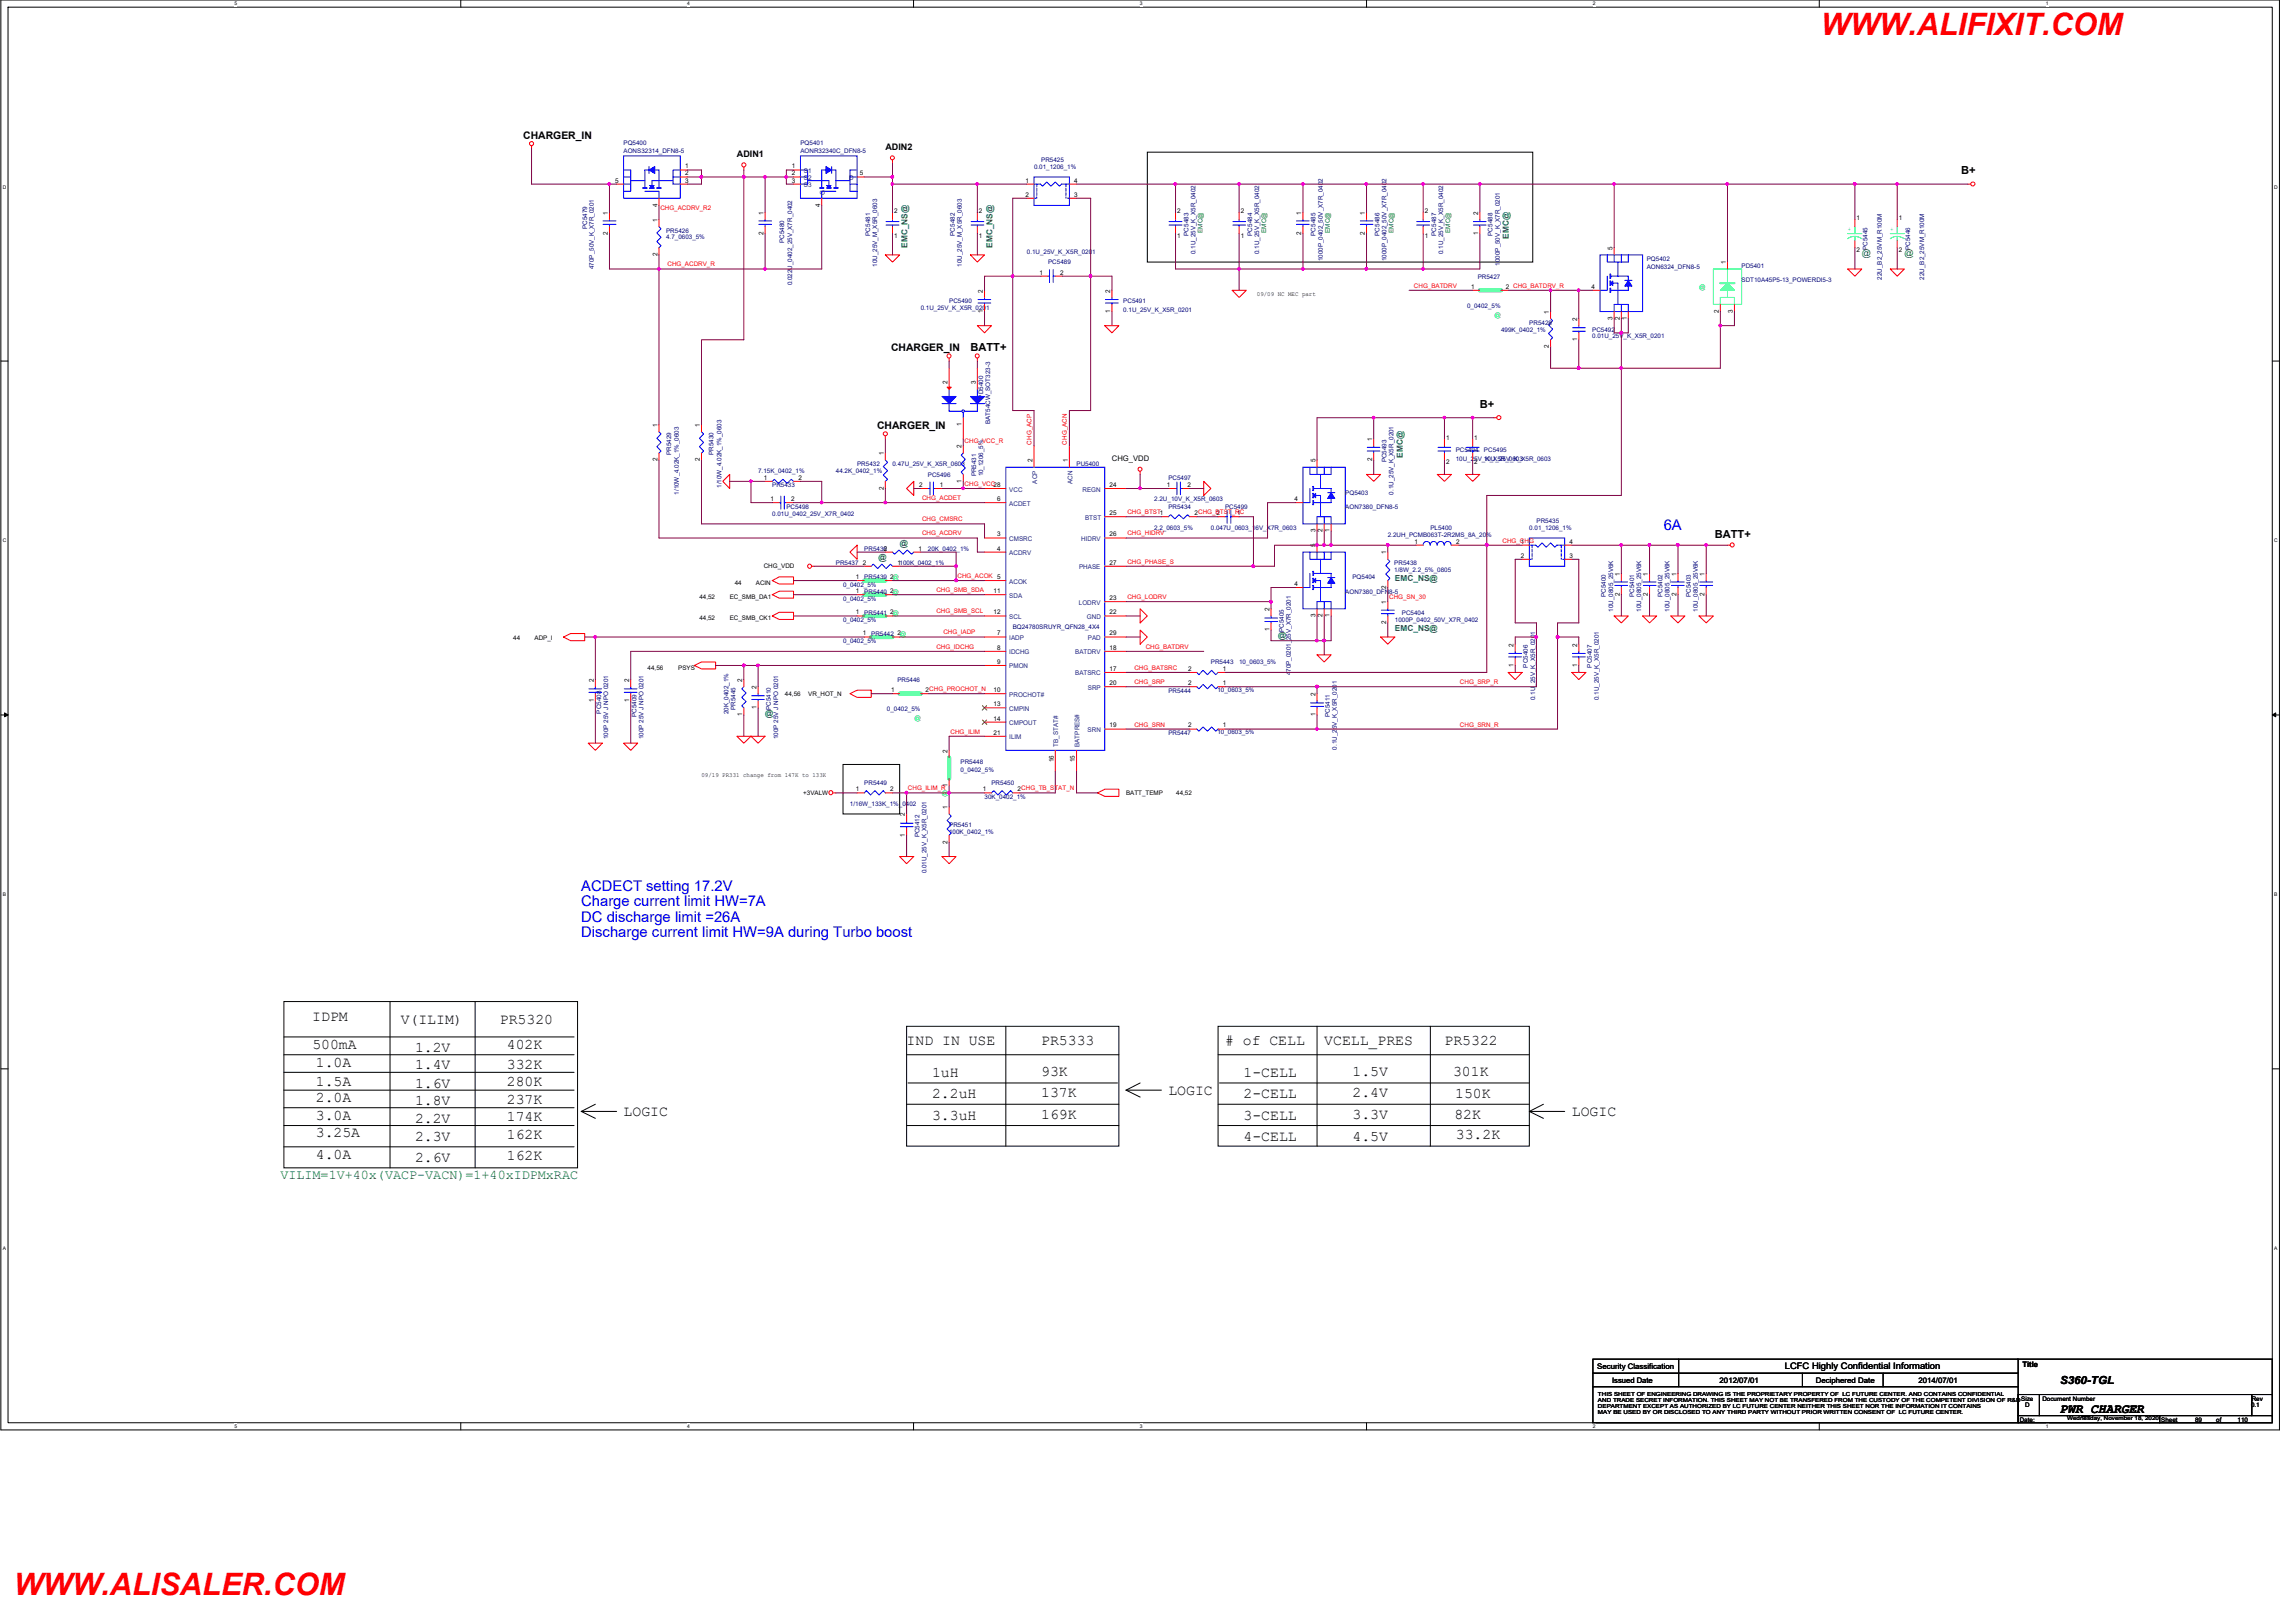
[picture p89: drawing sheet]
<svg xmlns="http://www.w3.org/2000/svg" width="420mm" height="297mm" viewBox="0 0 420 297" stroke-linecap="round" stroke-linejoin="round" font-family="sans-serif">
<defs><g id="words">
<g font-size="5.6" fill="#f00">
<text x="333.4" y="6.4">WWW.ALIFIXIT.COM</text>
<text x="2.5" y="291.9">WWW.ALISALER.COM</text>
</g>
<g font-size="2.7" fill="#00f">
<text x="304.6" y="97">6A</text>
<text x="106.4" y="163.1">ACDECT setting 17.2V</text>
<text x="106.4" y="165.9">Charge current limit HW=7A</text>
<text x="106.4" y="168.7">DC discharge limit =26A</text>
<text x="106.4" y="171.5">Discharge current limit HW=9A during Turbo boost</text>
</g>
<g font-size="2.7">
<text x="57.2" y="186.8">IDPM</text>
<text x="57.2" y="191.9">500mA</text>
<text x="73.4" y="187.4">V(ILIM)</text>
<text x="91.5" y="187.4">PR5320</text>
<text x="92.8" y="191.9">402K</text>
<text x="166" y="191.3">IND IN USE</text>
<text x="190.6" y="191.3">PR5333</text>
<text x="224.3" y="191.3"># of CELL</text>
<text x="242.4" y="191.3">VCELL_PRES</text>
<text x="264.5" y="191.3">PR5322</text>
<text x="57.8" y="195.3">1.0A</text>
<text x="76" y="195.6">1.4V</text>
<text x="76" y="192.6">1.2V</text>
<text x="92.8" y="195.6">332K</text>
<text x="170.6" y="197.1">1uH</text>
<text x="190.6" y="197">93K</text>
<text x="227.7" y="197.1">1-CELL</text>
<text x="247.6" y="197">1.5V</text>
<text x="266" y="196.9">301K</text>
<text x="57.8" y="201.7">2.0A</text>
<text x="57.8" y="198.7">1.5A</text>
<text x="76" y="199.1">1.6V</text>
<text x="76" y="202.3">1.8V</text>
<text x="92.8" y="198.8">280K</text>
<text x="92.8" y="202.1">237K</text>
<text x="170.6" y="201">2.2uH</text>
<text x="190.6" y="200.7">137K</text>
<text x="213.9" y="200.4">LOGIC</text>
<text x="227.7" y="201">2-CELL</text>
<text x="247.6" y="200.7">2.4V</text>
<text x="266.4" y="200.9">150K</text>
<text x="57.8" y="204.9">3.0A</text>
<text x="57.8" y="208.2">3.25A</text>
<text x="76" y="205.6">2.2V</text>
<text x="76" y="208.8">2.3V</text>
<text x="92.8" y="208.4">162K</text>
<text x="92.8" y="205.1">174K</text>
<text x="114.2" y="204.3">LOGIC</text>
<text x="170.6" y="204.9">3.3uH</text>
<text x="190.6" y="204.8">169K</text>
<text x="227.7" y="204.9">3-CELL</text>
<text x="227.7" y="208.8">4-CELL</text>
<text x="247.6" y="204.8">3.3V</text>
<text x="247.6" y="208.8">4.5V</text>
<text x="266.3" y="204.8">82K</text>
<text x="266.5" y="208.5">33.2K</text>
<text x="287.8" y="204.3">LOGIC</text>
<text x="57.8" y="212">4.0A</text>
<text x="76" y="212.7">2.6V</text>
<text x="92.8" y="212.3">162K</text>
</g>
<text font-size="2.5" fill="#008000" x="51.3" y="215.7">VILIM=1V+40x(VACP-VACN)=1+40xIDPMxRAC</text>
<text font-size="2.5" x="377.1" y="258.5">PWR_CHARGER</text>
<g font-size="2">
<text x="359" y="31.8">B+</text>
<text x="177.7" y="64.2">BATT+</text>
<text x="270.9" y="74.6">B+</text>
<text x="313.9" y="98.4">BATT+</text>
<text x="377.1" y="253.2">S360-TGL</text>
</g>
<g font-size="1.9">
<text x="95.8" y="25.4">CHARGER_IN</text>
<text x="163.1" y="64.2">CHARGER_IN</text>
<text x="160.6" y="78.5">CHARGER_IN</text>
</g>
<g font-size="1.7">
<text x="134.9" y="28.7">ADIN1</text>
<text x="162.1" y="27.4">ADIN2</text>
<text x="326.8" y="250.6">LCFC Highly Confidential Information</text>
</g>
<g font-size="1.7" fill="#008000">
<text x="340.9" y="46.8">@</text>
<text x="348.6" y="46.8">@</text>
</g>
<g font-size="1.5" fill="#008040">
<text x="166.1" y="45.3" transform="rotate(-90 166.1 45.3)">EMC_NS@</text>
<text x="181.7" y="45.3" transform="rotate(-90 181.7 45.3)">EMC_NS@</text>
<text x="276.3" y="43.7" transform="rotate(-90 276.3 43.7)">EMC@</text>
<text x="256.8" y="83.8" transform="rotate(-90 256.8 83.8)">EMC@</text>
<text x="164.7" y="99.9">@</text>
<text x="160.8" y="102.5">@</text>
<text x="255.4" y="106.4">EMC_NS@</text>
<text x="234" y="116.8">@</text>
<text x="255.4" y="115.4">EMC_NS@</text>
<text x="140.1" y="131">@</text>
</g>
<g font-size="1.4">
<text x="203.6" y="84.4">CHG_VDD</text>
<text x="292.4" y="250.6">Security Classification</text>
<text x="370.3" y="250.2">Title</text>
<text x="295.1" y="253">Issued Date</text>
<text x="314.8" y="253.2">2012/07/01</text>
<text x="332.4" y="253.2">Deciphered Date</text>
<text x="351.2" y="253">2014/07/01</text>
</g>
<g font-size="1.2">
<text x="112.6" y="33.4">5</text>
<text x="125.4" y="33.4">3</text>
<text x="125.4" y="32.1">2</text>
<text x="125.4" y="30.8">1</text>
<text x="145" y="30.8">1</text>
<text x="145" y="32.1">2</text>
<text x="145" y="33.4">3</text>
<text x="187.7" y="33.4">1</text>
<text x="187.7" y="36">2</text>
<text x="196.7" y="36">3</text>
<text x="196.7" y="33.4">4</text>
<text x="111.3" y="39.3" transform="rotate(-90 111.3 39.3)">1</text>
<text x="120.3" y="40.6" transform="rotate(-90 120.3 40.6)">1</text>
<text x="120.3" y="37.8" transform="rotate(-90 120.3 37.8)">4</text>
<text x="139.8" y="39.3" transform="rotate(-90 139.8 39.3)">1</text>
<text x="150.1" y="37.8" transform="rotate(-90 150.1 37.8)">4</text>
<text x="163.7" y="39">2</text>
<text x="179.2" y="39">2</text>
<text x="215.5" y="39">2</text>
<text x="227.1" y="39">2</text>
<text x="238.2" y="39.3" transform="rotate(-90 238.2 39.3)">1</text>
<text x="249.9" y="39.3" transform="rotate(-90 249.9 39.3)">1</text>
<text x="260.8" y="39">2</text>
<text x="270.6" y="39.3" transform="rotate(-90 270.6 39.3)">2</text>
<text x="339.9" y="40.3">1</text>
<text x="347.6" y="40.3">1</text>
<text x="111.3" y="43" transform="rotate(-90 111.3 43)">2</text>
<text x="120.3" y="46.9" transform="rotate(-90 120.3 46.9)">2</text>
<text x="139.8" y="43" transform="rotate(-90 139.8 43)">2</text>
<text x="163.7" y="43.5">1</text>
<text x="179.2" y="43.5">1</text>
<text x="215.5" y="43.5">1</text>
<text x="227.1" y="43.5">1</text>
<text x="238.2" y="43" transform="rotate(-90 238.2 43)">2</text>
<text x="249.9" y="43" transform="rotate(-90 249.9 43)">2</text>
<text x="260.8" y="43.5">1</text>
<text x="270.6" y="43" transform="rotate(-90 270.6 43)">1</text>
<text x="295.2" y="45.8" transform="rotate(-90 295.2 45.8)">5</text>
<text x="339.9" y="46.1">2</text>
<text x="347.6" y="46.1">2</text>
<text x="179.9" y="53.6" transform="rotate(-90 179.9 53.6)">2</text>
<text x="190.3" y="50.2">1</text>
<text x="194.1" y="50.2">2</text>
<text x="203.3" y="53.6" transform="rotate(-90 203.3 53.6)">2</text>
<text x="269.4" y="52.8">1</text>
<text x="275.7" y="52.8">2 CHG_BATDRV_R</text>
<text x="291.4" y="52.8">4</text>
<text x="316" y="48.3" transform="rotate(-90 316 48.3)">1</text>
<text x="179.9" y="57.2" transform="rotate(-90 179.9 57.2)">1</text>
<text x="203.3" y="57.2" transform="rotate(-90 203.3 57.2)">1</text>
<text x="283.6" y="57.4" transform="rotate(-90 283.6 57.4)">1</text>
<text x="288.7" y="58.7" transform="rotate(-90 288.7 58.7)">2</text>
<text x="295.2" y="58.5" transform="rotate(-90 295.2 58.5)">3</text>
<text x="296.5" y="58.5" transform="rotate(-90 296.5 58.5)">2</text>
<text x="297.8" y="58.5" transform="rotate(-90 297.8 58.5)">1</text>
<text x="314.7" y="57.2" transform="rotate(-90 314.7 57.2)">2</text>
<text x="317.2" y="57.2" transform="rotate(-90 317.2 57.2)">3</text>
<text x="283.6" y="63.7" transform="rotate(-90 283.6 63.7)">2</text>
<text x="288.7" y="62.4" transform="rotate(-90 288.7 62.4)">1</text>
<text x="173.5" y="70.4" transform="rotate(-90 173.5 70.4)">2</text>
<text x="178.6" y="70.4" transform="rotate(-90 178.6 70.4)">3</text>
<text x="176.1" y="78" transform="rotate(-90 176.1 78)">1</text>
<text x="120.3" y="78.1" transform="rotate(-90 120.3 78.1)">1</text>
<text x="128.1" y="78.1" transform="rotate(-90 128.1 78.1)">1</text>
<text x="161.8" y="83.3" transform="rotate(-90 161.8 83.3)">1</text>
<text x="176.1" y="82" transform="rotate(-90 176.1 82)">2</text>
<text x="251.2" y="80.7" transform="rotate(-90 251.2 80.7)">1</text>
<text x="264.7" y="80.5">1</text>
<text x="269.9" y="80.5">1</text>
<text x="120.3" y="84.5" transform="rotate(-90 120.3 84.5)">2</text>
<text x="128.1" y="84.5" transform="rotate(-90 128.1 84.5)">2</text>
<text x="139.8" y="87.8">1</text>
<text x="146.2" y="87.8">2</text>
<text x="161.8" y="89.6" transform="rotate(-90 161.8 89.6)">2</text>
<text x="168.3" y="89.1">2</text>
<text x="172.1" y="89.1">1</text>
<text x="176.1" y="88.3" transform="rotate(-90 176.1 88.3)">1</text>
<text x="189" y="84.6" transform="rotate(-90 189 84.6)">2</text>
<text x="195.5" y="84.6" transform="rotate(-90 195.5 84.6)">1</text>
<text x="203.1" y="89.1">24</text>
<text x="213.6" y="89.1">1</text>
<text x="217.4" y="89.1">2</text>
<text x="240.8" y="84.6" transform="rotate(-90 240.8 84.6)">5</text>
<text x="251.2" y="84.5" transform="rotate(-90 251.2 84.5)">2</text>
<text x="264.7" y="84.9">2</text>
<text x="269.9" y="84.9">2</text>
<text x="141.1" y="91.7">1</text>
<text x="144.9" y="91.7">2</text>
<text x="182.6" y="91.7">6</text>
<text x="203.1" y="94.3">25</text>
<text x="218.7" y="94.3">2CHG_BTST_RC</text>
<text x="222.7" y="94.3">2</text>
<text x="226.5" y="94.3">1</text>
<text x="237" y="91.7">4</text>
<text x="161.8" y="100.8">2</text>
<text x="168.2" y="100.8">1</text>
<text x="182.6" y="98.2">3</text>
<text x="182.6" y="100.8">4</text>
<text x="203.1" y="98.2">26</text>
<text x="240.8" y="100.2" transform="rotate(-90 240.8 100.2)">5</text>
<text x="240.8" y="97.4" transform="rotate(-90 240.8 97.4)">3</text>
<text x="242.1" y="97.4" transform="rotate(-90 242.1 97.4)">2</text>
<text x="243.4" y="97.4" transform="rotate(-90 243.4 97.4)">1</text>
<text x="253.8" y="101.5" transform="rotate(-90 253.8 101.5)">1</text>
<text x="259" y="99.5">1</text>
<text x="266.6" y="99.5">2</text>
<text x="278.4" y="99.5">1</text>
<text x="287.3" y="99.5">4</text>
<text x="156.7" y="106">1</text>
<text x="157.9" y="103.3">2</text>
<text x="163" y="106">2@</text>
<text x="164.3" y="103.3">1100K_0402_1%</text>
<text x="203.1" y="103.3">27</text>
<text x="237" y="107.2">4</text>
<text x="253.8" y="107.8" transform="rotate(-90 253.8 107.8)">2</text>
<text x="278.4" y="102.1">2</text>
<text x="287.3" y="102.1">3</text>
<text x="296.5" y="105.4" transform="rotate(-90 296.5 105.4)">1</text>
<text x="301.7" y="105.4" transform="rotate(-90 301.7 105.4)">1</text>
<text x="306.9" y="105.4" transform="rotate(-90 306.9 105.4)">1</text>
<text x="312.1" y="105.4" transform="rotate(-90 312.1 105.4)">1</text>
<text x="156.7" y="112.4">1</text>
<text x="156.7" y="108.5">1</text>
<text x="163" y="112.4">2@</text>
<text x="163" y="108.5">2@</text>
<text x="181.9" y="108.5">11</text>
<text x="181.9" y="112.4">12</text>
<text x="203.1" y="112.4">22</text>
<text x="203.1" y="109.8">23</text>
<text x="232.4" y="111.8" transform="rotate(-90 232.4 111.8)">2</text>
<text x="240.8" y="112.9" transform="rotate(-90 240.8 112.9)">3</text>
<text x="242.1" y="112.9" transform="rotate(-90 242.1 112.9)">2</text>
<text x="243.4" y="112.9" transform="rotate(-90 243.4 112.9)">1</text>
<text x="253.8" y="110.5" transform="rotate(-90 253.8 110.5)">1</text>
<text x="296.5" y="109.1" transform="rotate(-90 296.5 109.1)">2</text>
<text x="301.7" y="109.1" transform="rotate(-90 301.7 109.1)">2</text>
<text x="306.9" y="109.1" transform="rotate(-90 306.9 109.1)">2</text>
<text x="312.1" y="109.1" transform="rotate(-90 312.1 109.1)">2</text>
<text x="157.9" y="116.3">1</text>
<text x="164.3" y="116.3">2@</text>
<text x="182.6" y="118.9">8</text>
<text x="182.6" y="116.3">7</text>
<text x="203.1" y="116.3">29</text>
<text x="203.1" y="118.9">18</text>
<text x="232.4" y="115.5" transform="rotate(-90 232.4 115.5)">1</text>
<text x="253.8" y="114.3" transform="rotate(-90 253.8 114.3)">2</text>
<text x="277.1" y="118.3" transform="rotate(-90 277.1 118.3)">2</text>
<text x="288.7" y="118.3" transform="rotate(-90 288.7 118.3)">2</text>
<text x="108.7" y="124.8" transform="rotate(-90 108.7 124.8)">2</text>
<text x="115.2" y="124.8" transform="rotate(-90 115.2 124.8)">2</text>
<text x="135.9" y="124.8" transform="rotate(-90 135.9 124.8)">2</text>
<text x="182.6" y="121.5">9</text>
<text x="203.1" y="125.4">20</text>
<text x="203.1" y="122.8">17</text>
<text x="217.5" y="122.8">2</text>
<text x="217.5" y="125.4">2</text>
<text x="223.9" y="122.8">1</text>
<text x="223.9" y="125.4">1</text>
<text x="277.1" y="122" transform="rotate(-90 277.1 122)">1</text>
<text x="288.7" y="122" transform="rotate(-90 288.7 122)">1</text>
<text x="108.7" y="128.5" transform="rotate(-90 108.7 128.5)">1</text>
<text x="115.2" y="128.5" transform="rotate(-90 115.2 128.5)">1</text>
<text x="135.9" y="131.1" transform="rotate(-90 135.9 131.1)">1</text>
<text x="138.5" y="129.8" transform="rotate(-90 138.5 129.8)">1</text>
<text x="138.5" y="126.1" transform="rotate(-90 138.5 126.1)">2</text>
<text x="163.1" y="126.7">1</text>
<text x="169.4" y="126.7">2CHG_PROCHOT_N</text>
<text x="181.9" y="126.7">10</text>
<text x="181.9" y="129.2">13</text>
<text x="181.9" y="131.9">14</text>
<text x="240.8" y="131.1" transform="rotate(-90 240.8 131.1)">1</text>
<text x="240.8" y="127.4" transform="rotate(-90 240.8 127.4)">2</text>
<text x="173.5" y="137.8" transform="rotate(-90 173.5 137.8)">2</text>
<text x="181.9" y="134.5">21</text>
<text x="203.1" y="133.1">19</text>
<text x="217.5" y="133.1">2</text>
<text x="223.9" y="133.1">1</text>
<text x="192.9" y="139.5" transform="rotate(-90 192.9 139.5)">16</text>
<text x="196.8" y="139.5" transform="rotate(-90 196.8 139.5)">15</text>
<text x="156.7" y="144.8">1</text>
<text x="163" y="144.8">2</text>
<text x="165.7" y="149.4" transform="rotate(-90 165.7 149.4)">2</text>
<text x="173.5" y="148.1" transform="rotate(-90 173.5 148.1)">1</text>
<text x="173.5" y="144" transform="rotate(-90 173.5 144)">1</text>
<text x="179.9" y="144.8">1</text>
<text x="186.3" y="144.8">2CHG_TB_STAT_N</text>
<text x="165.7" y="153.1" transform="rotate(-90 165.7 153.1)">1</text>
<text x="173.5" y="154.4" transform="rotate(-90 173.5 154.4)">2</text>
</g>
<g font-size="1.2" fill="#004080">
<text x="147.2" y="31.7">S1</text>
<text x="147.2" y="32.9">S2</text>
<text x="147.2" y="34.2">S3</text>
<text x="151" y="35.6" transform="rotate(-90 151 35.6)">G</text>
<text x="155.4" y="32.9">D</text>
<text x="184.8" y="90">VCC</text>
<text x="189.9" y="88.5" transform="rotate(-90 189.9 88.5)">ACP</text>
<text x="196.3" y="88.6" transform="rotate(-90 196.3 88.6)">ACN</text>
<text x="198.2" y="90">REGN</text>
<text x="184.8" y="92.5">ACDET</text>
<text x="198.7" y="95.1">BTST</text>
<text x="184.8" y="99">CMSRC</text>
<text x="184.8" y="101.6">ACDRV</text>
<text x="197.9" y="99">HIDRV</text>
<text x="184.8" y="106.8">ACOK</text>
<text x="197.6" y="104.2">PHASE</text>
<text x="184.8" y="109.4">SDA</text>
<text x="184.8" y="113.3">SCL</text>
<text x="197.5" y="110.7">LODRV</text>
<text x="199" y="113.3">GND</text>
<text x="184.8" y="119.8">IDCHG</text>
<text x="184.8" y="117.1">IADP</text>
<text x="196.8" y="119.8">BATDRV</text>
<text x="199.2" y="117.1">PAD</text>
<text x="184.8" y="122.3">PMON</text>
<text x="196.8" y="123.6">BATSRC</text>
<text x="184.8" y="127.5">PROCHOT#</text>
<text x="184.8" y="130.1">CMPIN</text>
<text x="199.2" y="126.2">SRP</text>
<text x="184.8" y="132.7">CMPOUT</text>
<text x="184.8" y="135.3">ILIM</text>
<text x="193.7" y="136.7" transform="rotate(-90 193.7 136.7)">TB_STAT#</text>
<text x="197.6" y="136.7" transform="rotate(-90 197.6 136.7)">BATPRES#</text>
<text x="199.1" y="134">SRN</text>
</g>
<g font-size="1.1" fill="#000080">
<text x="114.2" y="26.5">PQ5400</text>
<text x="114.2" y="28.1">AONS32314_DFN8-5</text>
<text x="146.5" y="26.5">PQ5401</text>
<text x="146.5" y="28.1">AONR32340C_DFN8-5</text>
<text x="190.6" y="29.6">PR5425</text>
<text x="189.3" y="30.9">0.01_1206_1%</text>
<text x="107.5" y="41.9" transform="rotate(-90 107.5 41.9)">PC5479</text>
<text x="122" y="42.6">PR5426</text>
<text x="122" y="43.7">4.7_0603_5%</text>
<text x="143.6" y="44.4" transform="rotate(-90 143.6 44.4)">PC5480</text>
<text x="159.3" y="43.1" transform="rotate(-90 159.3 43.1)">PC5481</text>
<text x="174.8" y="43.1" transform="rotate(-90 174.8 43.1)">PC5482</text>
<text x="188" y="46.4">0.1U_25V_K_X5R_0201</text>
<text x="217.6" y="43.1" transform="rotate(-90 217.6 43.1)">PC5483</text>
<text x="218.9" y="46.5" transform="rotate(-90 218.9 46.5)">0.1U_25V_K_X5R_0402</text>
<text x="229.2" y="43.1" transform="rotate(-90 229.2 43.1)">PC5484</text>
<text x="230.5" y="46.5" transform="rotate(-90 230.5 46.5)">0.1U_25V_K_X5R_0402</text>
<text x="240.9" y="43.1" transform="rotate(-90 240.9 43.1)">PC5485</text>
<text x="242.2" y="47.8" transform="rotate(-90 242.2 47.8)">1000P_0402_50V_X7R_0402</text>
<text x="252.5" y="43.1" transform="rotate(-90 252.5 43.1)">PC5486</text>
<text x="253.8" y="47.8" transform="rotate(-90 253.8 47.8)">1000P_0402_50V_X7R_0402</text>
<text x="262.9" y="43.1" transform="rotate(-90 262.9 43.1)">PC5487</text>
<text x="264.2" y="46.5" transform="rotate(-90 264.2 46.5)">0.1U_25V_K_X5R_0402</text>
<text x="273.3" y="43.1" transform="rotate(-90 273.3 43.1)">PC5488</text>
<text x="301.5" y="47.8">PQ5402</text>
<text x="341.9" y="45.8" transform="rotate(-90 341.9 45.8)">PC5445</text>
<text x="349.7" y="45.8" transform="rotate(-90 349.7 45.8)">PC5446</text>
<text x="108.7" y="49.2" transform="rotate(-90 108.7 49.2)">470P_50V_K_X7R_0201</text>
<text x="145" y="52.2" transform="rotate(-90 145 52.2)">0.022U_0402_25V_X7R_0402</text>
<text x="160.6" y="48.9" transform="rotate(-90 160.6 48.9)">10U_25V_M_X5R_0603</text>
<text x="176.1" y="48.9" transform="rotate(-90 176.1 48.9)">10U_25V_M_X5R_0603</text>
<text x="191.9" y="48.4">PC5489</text>
<text x="270.5" y="51">PR5427</text>
<text x="274.6" y="48.6" transform="rotate(-90 274.6 48.6)">1000P_50V_K_X7R_0201</text>
<text x="301.5" y="49.3">AON6324_DFN8-5</text>
<text x="318.8" y="49.1">PD5401</text>
<text x="318.8" y="51.6">SDT10A45P5-13_POWERDI5-3</text>
<text x="344.5" y="51.2" transform="rotate(-90 344.5 51.2)">22U_B2_25VM_R100M</text>
<text x="352.3" y="51.2" transform="rotate(-90 352.3 51.2)">22U_B2_25VM_R100M</text>
<text x="168.6" y="56.8">0.1U_25V_K_X5R_0201</text>
<text x="173.8" y="55.5">PC5490</text>
<text x="205.6" y="55.5">PC5491</text>
<text x="205.6" y="57.1">0.1U_25V_K_X5R_0201</text>
<text x="268.6" y="56.3">0_0402_5%</text>
<text x="280" y="59.4">PR5428</text>
<text x="274.8" y="60.7">499K_0402_1%</text>
<text x="291.5" y="60.7">PC5492</text>
<text x="291.5" y="61.9">0.01U_25V_K_X5R_0201</text>
<text x="180" y="72.9" transform="rotate(-90 180 72.9)">PD5400</text>
<text x="181.3" y="77.6" transform="rotate(-90 181.3 77.6)">BAT54CW_SOT323-3</text>
<text x="122.9" y="83.3" transform="rotate(-90 122.9 83.3)">PR5429</text>
<text x="130.6" y="83.3" transform="rotate(-90 130.6 83.3)">PR5430</text>
<text x="266.5" y="82.7">PC5494</text>
<text x="271.7" y="82.7">PC5495</text>
<text x="132.1" y="89.3" transform="rotate(-90 132.1 89.3)">1/10W_4.02K_1%_0603</text>
<text x="138.8" y="86.6">7.15K_0402_1%</text>
<text x="141.4" y="89.2">PR5433</text>
<text x="153" y="86.6">44.2K_0402_1%</text>
<text x="156.9" y="85.3">PR5432</text>
<text x="163.4" y="85.3">0.47U_25V_K_X5R_0603</text>
<text x="169.9" y="87.2">PC5496</text>
<text x="178.7" y="87.2" transform="rotate(-90 178.7 87.2)">PR5431</text>
<text x="180" y="87.2" transform="rotate(-90 180 87.2)">10_1206_5%</text>
<text x="197.1" y="85.3">PU5400</text>
<text x="213.9" y="87.9">PC5497</text>
<text x="253.8" y="84.6" transform="rotate(-90 253.8 84.6)">PC5493</text>
<text x="266.5" y="84.3">10U_25V_K_X5R_0603</text>
<text x="271.7" y="84.3">10U_25V_K_X5R_0603</text>
<text x="124.3" y="90.6" transform="rotate(-90 124.3 90.6)">1/10W_4.02K_1%_0603</text>
<text x="141.4" y="94.4">0.01U_0402_25V_X7R_0402</text>
<text x="144" y="93.1">PC5498</text>
<text x="211.3" y="91.8">2.2U_10V_K_X5R_0603</text>
<text x="213.9" y="93.1">PR5434</text>
<text x="224.3" y="93.1">PC5499</text>
<text x="246.3" y="90.5">PQ5403</text>
<text x="246.3" y="93.1">AON7380_DFN8-5</text>
<text x="255.1" y="90.6" transform="rotate(-90 255.1 90.6)">0.1U_25V_K_X5R_0201</text>
<text x="281.3" y="95.7">PR5435</text>
<text x="158.2" y="100.9">PR5436</text>
<text x="169.9" y="100.9">20K_0402_1%</text>
<text x="211.3" y="97">2.2_0603_5%</text>
<text x="221.7" y="97">0.047U_0603_16V_X7R_0603</text>
<text x="254.1" y="98.3">2.2UH_PCMB063T-2R2MS_8A_20%</text>
<text x="261.9" y="97">PL5400</text>
<text x="280" y="97">0.01_1206_1%</text>
<text x="153" y="103.5">PR5437</text>
<text x="154.3" y="107.4">0_0402_5%</text>
<text x="158.2" y="106">PR5439</text>
<text x="247.6" y="106">PQ5404</text>
<text x="255.3" y="103.5">PR5438</text>
<text x="255.3" y="104.6">1/8W_2.2_5%_0805</text>
<text x="154.3" y="113.8">0_0402_5%</text>
<text x="154.3" y="109.9">0_0402_5%</text>
<text x="158.2" y="112.5">PR5441</text>
<text x="158.2" y="108.6">PR5440</text>
<text x="246.3" y="108.6">AON7380_DFN8-5</text>
<text x="255.4" y="113.8">1000P_0402_50V_X7R_0402</text>
<text x="256.7" y="112.5">PC5404</text>
<text x="294" y="109.2" transform="rotate(-90 294 109.2)">PC5400</text>
<text x="295.3" y="111.9" transform="rotate(-90 295.3 111.9)">10U_0805_25V6K</text>
<text x="299.2" y="109.2" transform="rotate(-90 299.2 109.2)">PC5401</text>
<text x="300.5" y="111.9" transform="rotate(-90 300.5 111.9)">10U_0805_25V6K</text>
<text x="304.4" y="109.2" transform="rotate(-90 304.4 109.2)">PC5402</text>
<text x="305.6" y="111.9" transform="rotate(-90 305.6 111.9)">10U_0805_25V6K</text>
<text x="309.5" y="109.2" transform="rotate(-90 309.5 109.2)">PC5403</text>
<text x="310.8" y="111.9" transform="rotate(-90 310.8 111.9)">10U_0805_25V6K</text>
<text x="154.3" y="117.7">0_0402_5%</text>
<text x="159.5" y="116.4">PR5442</text>
<text x="185.4" y="115.1">BQ24780SRUYR_QFN28_4X4</text>
<text x="235.1" y="115.7" transform="rotate(-90 235.1 115.7)">PC5405</text>
<text x="164.3" y="124.8">PR5446</text>
<text x="221.7" y="121.6">PR5443</text>
<text x="226.9" y="121.6">10_0603_5%</text>
<text x="236.3" y="123.6" transform="rotate(-90 236.3 123.6)">470P_0201_25V_X7R_0201</text>
<text x="279.7" y="122.2" transform="rotate(-90 279.7 122.2)">PC5406</text>
<text x="291.4" y="122.2" transform="rotate(-90 291.4 122.2)">PC5407</text>
<text x="110.1" y="130.6" transform="rotate(-90 110.1 130.6)">PC5408</text>
<text x="116.5" y="131.2" transform="rotate(-90 116.5 131.2)">PC5409</text>
<text x="133.4" y="130.7" transform="rotate(-90 133.4 130.7)">20K_0402_1%</text>
<text x="134.7" y="130" transform="rotate(-90 134.7 130)">PR5445</text>
<text x="141.1" y="130" transform="rotate(-90 141.1 130)">PC5410</text>
<text x="162.4" y="130.1">0_0402_5%</text>
<text x="213.9" y="126.8">PR5444</text>
<text x="222.9" y="126.7">10_0603_5%</text>
<text x="243.5" y="131.2" transform="rotate(-90 243.5 131.2)">PC5411</text>
<text x="281" y="128.1" transform="rotate(-90 281 128.1)">0.1U_25V_K_X5R_0201</text>
<text x="292.7" y="128.1" transform="rotate(-90 292.7 128.1)">0.1U_25V_K_X5R_0201</text>
<text x="111.3" y="135.3" transform="rotate(-90 111.3 135.3)">100P 25V J NPO 0201</text>
<text x="117.8" y="135.3" transform="rotate(-90 117.8 135.3)">100P 25V J NPO 0201</text>
<text x="142.4" y="135.3" transform="rotate(-90 142.4 135.3)">100P 25V J NPO 0201</text>
<text x="213.9" y="134.5">PR5447</text>
<text x="222.9" y="134.4">10_0603_5%</text>
<text x="244.8" y="137.2" transform="rotate(-90 244.8 137.2)">0.1U_25V_K_X5R_0201</text>
<text x="158.2" y="143.6">PR5449</text>
<text x="175.8" y="139.7">PR5448</text>
<text x="175.8" y="141.3">0_0402_5%</text>
<text x="181.5" y="143.6">PR5450</text>
<text x="155.6" y="147.5">1/16W_133K_1%_0402</text>
<text x="180.2" y="146.2">30K_0402_1%</text>
<text x="168.3" y="153.2" transform="rotate(-90 168.3 153.2)">PC5412</text>
<text x="173.8" y="151.4">PR5451</text>
<text x="173.8" y="152.6">100K_0402_1%</text>
<text x="169.6" y="159.9" transform="rotate(-90 169.6 159.9)">0.01U_25V_K_X5R_0201</text>
</g>
<g font-size="1.1">
<text x="157.4" y="32">5</text>
<text x="230.1" y="54.1">09/09 NC MEC part</text>
<text x="134.5" y="107.1">44</text>
<text x="138.4" y="107.1">ACIN</text>
<text x="139.8" y="104">CHG_VDD</text>
<text x="128" y="109.7">44,52</text>
<text x="128" y="113.5">44,52</text>
<text x="133.6" y="109.7">EC_SMB_DA1</text>
<text x="133.6" y="113.5">EC_SMB_CK1</text>
<text x="94" y="117.1">44</text>
<text x="97.9" y="117.1">ADP_I</text>
<text x="118.6" y="122.6">44,56</text>
<text x="124.2" y="122.6">PSYS</text>
<text x="143.7" y="127.3">44,56</text>
<text x="148" y="127.3">VR_HOT_N</text>
<text x="128.4" y="142.2">09/19 PR331 change from 147K to 133K</text>
<text x="147.1" y="145.4">+3VALW</text>
<text x="206.2" y="145.4">BATT_TEMP</text>
<text x="215.3" y="145.4">44,52</text>
<text x="370" y="256.3">Size</text>
<text x="370.8" y="257.6">D</text>
<text x="373.9" y="256.3">Document Number</text>
<text x="412.1" y="257.6">0.1</text>
<text x="412.2" y="256.3">Rev</text>
<text x="369.8" y="260.2">Date:</text>
<text x="401.9" y="260.2">89</text>
<text x="405.8" y="260.2">of</text>
<text x="409.6" y="260.2">110</text>
</g>
<g font-size="1.1" fill="#f00">
<text x="120.9" y="38.4">CHG_ACDRV_R2</text>
<text x="122.2" y="48.8">CHG_ACDRV_R</text>
<text x="258.9" y="52.7">CHG_BATDRV</text>
<text x="176.6" y="81.2">CHG_VCC_R</text>
<text x="188.8" y="81.4" transform="rotate(-90 188.8 81.4)">CHG_ACP</text>
<text x="195.3" y="81.4" transform="rotate(-90 195.3 81.4)">CHG_ACN</text>
<text x="176.6" y="88.9">CHG_VCC28</text>
<text x="168.8" y="91.5">CHG_ACDET</text>
<text x="168.8" y="95.4">CHG_CMSRC</text>
<text x="206.4" y="94.1">CHG_BTST1</text>
<text x="168.8" y="98">CHG_ACDRV</text>
<text x="206.4" y="98">CHG_HIDRV</text>
<text x="275.1" y="99.3">CHG_CHG</text>
<text x="175.3" y="105.8">CHG_ACOK 5</text>
<text x="206.4" y="103.2">CHG_PHASE_S</text>
<text x="171.4" y="108.4">CHG_SMB_SDA</text>
<text x="171.4" y="112.3">CHG_SMB_SCL</text>
<text x="206.4" y="109.6">CHG_LODRV</text>
<text x="254.3" y="109.6">CHG_SN_30</text>
<text x="171.4" y="118.7">CHG_IDCHG</text>
<text x="172.7" y="116.1">CHG_IADP</text>
<text x="209.8" y="118.7">CHG_BATDRV</text>
<text x="207.7" y="122.6">CHG_BATSRC</text>
<text x="207.7" y="125.2">CHG_SRP</text>
<text x="267.3" y="125.2">CHG_SRP_R</text>
<text x="174" y="134.3">CHG_ILIM</text>
<text x="207.7" y="133">CHG_SRN</text>
<text x="267.3" y="133">CHG_SRN_R</text>
<text x="166.2" y="144.7">CHG_ILIM_R</text>
</g>
<g font-size="1.1" fill="#008000">
<text x="220.2" y="42.6" transform="rotate(-90 220.2 42.6)">EMC@</text>
<text x="231.8" y="42.6" transform="rotate(-90 231.8 42.6)">EMC@</text>
<text x="243.5" y="42.6" transform="rotate(-90 243.5 42.6)">EMC@</text>
<text x="255.1" y="42.6" transform="rotate(-90 255.1 42.6)">EMC@</text>
<text x="265.5" y="42.6" transform="rotate(-90 265.5 42.6)">EMC@</text>
</g>
<g font-size="1.1" fill="#00ff80">
<text x="338.3" y="42.3">+</text>
<text x="346.1" y="42.3">+</text>
</g>
<g font-size="1.1" fill="#0f0">
<text x="311.1" y="52.9">@</text>
<text x="273.6" y="58">@</text>
<text x="167.4" y="131.8">@</text>
<text x="172.5" y="145.5">@</text>
</g>
<g font-size="1">
<text x="292.6" y="255.6">THIS SHEET OF ENGINEERING DRAWING IS THE PROPRIETARY PROPERTY OF LC FUTURE CENTER. AND CONTAINS CONFIDENTIAL</text>
<text x="292.6" y="256.6">AND TRADE SECRET INFORMATION. THIS SHEET MAY NOT BE TRANSFERED FROM THE CUSTODY OF THE COMPETENT DIVISION OF R&amp;D</text>
<text x="292.6" y="257.7">DEPARTMENT EXCEPT AS AUTHORIZED BY LC FUTURE CENTER NEITHER THIS SHEET NOR THE INFORMATION IT CONTAINS</text>
<text x="292.6" y="258.7">MAY BE USED BY OR DISCLOSED TO ANY THIRD PARTY WITHOUT PRIOR WRITTEN CONSENT OF LC FUTURE CENTER.</text>
<text x="378.4" y="260">Wednesday, November 18, 2020 Sheet</text>
</g>
<g font-size=".9">
<text x="42.9" y="1">5</text>
<text x="125.8" y="1">4</text>
<text x="208.7" y="1">3</text>
<text x="291.6" y="1">2</text>
<text x="374.5" y="1">1</text>
<text x=".5" y="34.5">D</text>
<text x="416.3" y="34.5">D</text>
<text x=".5" y="99.3">C</text>
<text x="416.3" y="99.3">C</text>
<text x=".5" y="164">B</text>
<text x="416.3" y="164">B</text>
<text x=".5" y="228.8">A</text>
<text x="416.3" y="228.8">A</text>
<text x="42.9" y="261.4">5</text>
<text x="125.8" y="261.4">4</text>
<text x="208.7" y="261.4">3</text>
<text x="291.6" y="261.4">2</text>
<text x="374.5" y="261.4">1</text>
</g>
</g></defs>
<path d="M.2 0h417.1v261.7h-417.1zM1.5 1.3h414.5v259.1h-414.5z" fill="none" stroke="#000" stroke-width=".18"/>
<g fill="#fff">
<path d="M42.9 .2h.5v1h-.5z"/>
<path d="M42.9 260.6h.5v1h-.5z"/>
</g>
<path d="M84.4 0v1.3M84.4 260.4v1.3" fill="none" stroke="#000" stroke-width=".18"/>
<g fill="#fff">
<path d="M125.8 .2h.5v1h-.5z"/>
<path d="M125.8 260.6h.5v1h-.5z"/>
</g>
<path d="M167.2 0v1.3M167.2 260.4v1.3" fill="none" stroke="#000" stroke-width=".18"/>
<g fill="#fff">
<path d="M208.7 .2h.5v1h-.5z"/>
<path d="M208.7 260.6h.5v1h-.5z"/>
</g>
<path d="M250.2 0v1.3M250.2 260.4v1.3" fill="none" stroke="#000" stroke-width=".18"/>
<g fill="#fff">
<path d="M291.6 .2h.5v1h-.5z"/>
<path d="M291.6 260.6h.5v1h-.5z"/>
</g>
<path d="M333.1 0v1.3M333.1 260.4v1.3" fill="none" stroke="#000" stroke-width=".18"/>
<g fill="#fff">
<path d="M374.5 .2h.5v1h-.5z"/>
<path d="M374.5 260.6h.5v1h-.5z"/>
<path d="M.5 33.7h.6v1h-.6z"/>
<path d="M416.3 33.7h.7v1h-.7z"/>
<path d="M.5 98.5h.6v1h-.6z"/>
<path d="M416.3 98.5h.7v1h-.7z"/>
</g>
<path d="M.2 66.1h1.3M416 66.1h1.3" fill="none" stroke="#000" stroke-width=".18"/>
<g fill="#fff">
<path d="M.5 163.2h.6v1.1h-.6z"/>
<path d="M416.3 163.2h.6v1.1h-.6z"/>
</g>
<path d="M.2 130.9h1.3M.8 130.5l.7 .4-.7 .3zM416 130.9h1.3M416 130.9l.6-.4v.7z" fill="none" stroke="#000" stroke-width=".18"/>
<path d="M.8 130.5l.7 .4-.7 .3zM416 130.9l.6-.4v.7z" fill="#000"/>
<g fill="#fff">
<path d="M.5 228h.5v1h-.5z"/>
<path d="M416.3 228h.6v1h-.6z"/>
</g>
<g fill="none" stroke="#000" stroke-width=".18">
<path d="M210 27.9h70.6v20.1h-70.6zM154.3 139.9h10.4v9.1h-10.4zM.2 195.6h1.3M52 183.3h53.7v30.4h-53.7zM52 189.8h53.1M52 193h53.1M52 196.3h53.1M52 199.5h53.1M71.4 183.3v30.4M87 183.3v30.4M166 187.8h38.8v22h-38.8zM166 193h38.8"/>
<path d="M166.2 198.2h38.4M184.1 187.8v22M206.2 199.5h6.4M206.2 199.5l2.5 1.3M208.7 198.2l-2.5 1.3M223 187.8h57v22h-57zM223 193h57M223.3 198.2h56.7M241.1 187.8v22M261.9 187.8v22M416 195.6h1.3M52 202.7h53.1"/>
<path d="M52 206h53.1M52 209.9h53.1M106.4 203.4h6.5M106.4 203.4l2.6 1.3M109 202.1l-2.6 1.3M166 202.1h38.8M166 206h38.8M223 202.1h57M223 206h57M280 203.4h6.5M280 203.4l2.6 1.3M282.6 202.1l-2.6 1.3"/>
<path d="M291.6 248.8h77.9v2.5h-77.9zM291.6 251.3h77.9v2.5h-77.9zM291.6 253.8h77.9v6.6h-77.9zM307.3 248.8v5M330 251.3v2.5M344.8 251.3v2.5M369.3 248.8h46.7v6.4M369.5 255.2h3.9v3.9h-3.9zM369.5 259.1h25.9v1.3h-25.9zM373.4 255.2h38.8v3.9h-38.8zM395.4 259.1h20.6v1.3h-20.6zM412.2 255.2h3.8v3.9h-3.8z"/>
</g>
<g fill="none" stroke="#f00" stroke-width=".18">
<path d="M97.3 26.7v.5M136.2 30.6v.5M163.4 29.3v.5M163.4 38.9v1.3M238.5 38.9v1.3M250.2 38.9v1.3M360.3 33.7h.5M162.1 46.7h2.6l-1.3 1.3zM163.4 41.5v1.3M177.7 46.7h2.5l-1.3 1.3zM178.9 59.6h2.6l-1.3 1.3zM202.3 59.6h2.5l-1.2 1.3z"/>
<path d="M225.6 53.1h2.6l-1.3 1.3zM238.5 41.5v1.3M250.2 41.5v1.3M269.6 53.1h1.3M274.8 53.1h1.3M289 58.3v1.3M338.3 49.2h2.6l-1.3 1.3zM346.1 49.2h2.5l-1.3 1.3zM347.3 40.2v1.3M347.3 44.1v1.2M162.1 79.8v.5M173.8 65.6v.5"/>
<path d="M178.9 65.6v.5M273.5 76.5h.5M289 60.9v1.3M133.6 86.8v2.6l-1.3-1.3zM167.3 88.1v2.6l-1.3-1.3zM208.7 86.3v.5M220.4 88.1l1.3 1.3-1.3 1.3zM250.2 86.8h2.6l-1.3 1.3zM263.1 86.8h2.6l-1.3 1.3zM268.3 86.8h2.6l-1.3 1.3zM316.3 99.8h.5M103.2 116.6l1.3-.6h2.5v1.3h-2.5z"/>
<path d="M141.4 106.3l1.3-.7h2.6v1.3h-2.6zM141.4 108.8l1.3-.6h2.6v1.3h-2.6zM141.4 112.7l1.3-.6h2.6v1.3h-2.6zM148.6 103.6h.5M155.6 101l1.3-1.2v2.6zM156.9 112.7h1.3M162.1 112.7h1.3M208.7 111.4l1.3 1.3-1.3 1.3zM208.7 115.3l1.3 1.3-1.3 1.3zM232.7 114v1.3M232.7 111.4v1.3M241.1 119.8h2.6l-1.3 1.4z"/>
<path d="M252.8 116.6h2.6l-1.3 1.3zM254.1 101v1.4M254.1 106.3v1.2M295.5 112.7h2.6l-1.3 1.3zM300.7 112.7h2.6l-1.3 1.3zM305.9 112.7h2.6l-1.3 1.3zM311.1 112.7h2.6l-1.3 1.3zM107.7 136h2.6l-1.3 1.3zM114.2 136h2.5l-1.2 1.3zM127.1 121.8l1.3-.6h2.6v1.2h-2.6zM134.9 134.7h2.6l-1.3 1.3zM137.5 134.7h2.6l-1.3 1.3z"/>
<path d="M155.6 127l1.3-.7h2.6v1.3h-2.6zM217.8 133.4h1.3M223 133.4h1.3M241.1 129.5v1.4M241.1 127v1.3M276.1 123.1h2.6l-1.3 1.3zM287.8 123.1h2.6l-1.4 1.3zM152.5 145.1h.5M164.7 156.8h2.6l-1.3 1.3zM172.5 156.8h2.5l-1.2 1.3zM173.8 147.7v1.3M173.8 152.9v1.3"/>
<path d="M200.9 145.1l1.4-.7h2.5v1.4h-2.5z"/>
<circle cx="97.3" cy="26.3" r=".38"/>
<circle cx="136.2" cy="30.2" r=".38"/>
<circle cx="163.4" cy="28.9" r=".37"/>
<circle cx="361.2" cy="33.7" r=".37"/>
<circle cx="162.1" cy="79.4" r=".37"/>
<circle cx="173.7" cy="65.1" r=".38"/>
<circle cx="178.9" cy="65.1" r=".38"/>
<circle cx="274.4" cy="76.4" r=".37"/>
<circle cx="208.7" cy="85.9" r=".37"/>
<circle cx="317.1" cy="99.7" r=".38"/>
<circle cx="148.2" cy="103.6" r=".38"/>
<circle cx="152.1" cy="145.1" r=".38"/>
</g>
<g fill="none" stroke="#00f" stroke-width=".18">
<path d="M162.2 40.6h2.4M162.2 41.2h2.4M163.4 41.2v.3M163.4 40.2v.4M237.4 41.1h2.3M237.4 40.4h2.3M238.5 40.2v.2M238.5 41.1v.4M249 41.1h2.4M249 40.4h2.4M250.2 40.2v.2M250.2 41.1v.4"/>
<path d="M287.9 60h2.3M289 59.6v.4M287.9 60.6h2.3M289 60.6v.3M231.6 113.1h2.3M231.6 113.7h2.3M232.7 113.7v.3M232.7 112.7v.4M254.1 102.4l.4 .3-.8 .8 .8 .8-.8 .8 .8 .7-.4 .5M219.1 133.4l.4 .4 .7-.7 .9 .7 .7-.7 .8 .7 .4-.4M239.9 128.7h2.4M239.9 129.3h2.4"/>
<path d="M241.1 129.3v.2M241.1 128.3v.4M173.8 149l.3 .4-.7 .8 .7 .7-.7 .8 .7 .8-.3 .4"/>
</g>
<path d="M270.9 53.1h3.9M158.2 112.7h3.9" fill="none" stroke="#00ff80" stroke-width=".76"/>
<path d="M346.1 42.8h2.5M347.3 43.3l.7 .1 .6 .3M347.3 41.5v1.3M347.3 43.3l-.7 .1-.5 .3M347.3 43.3v.8" fill="none" stroke="#00ff80" stroke-width=".18"/>
<path d="M243.7 90.2l.7 1h-1.3z" fill="#00f"/>
<path d="M243.7 90.2l.7 1h-1.3z" fill="none" stroke="#00f" stroke-width=".18"/>
<path d="M240.5 90.7l.4-.4v.8z" fill="#00f"/>
<g fill="none" stroke="#00f" stroke-width=".18">
<path d="M169.9 89.4h.4M170.3 88.2v2.4M170.9 89.4h.3M170.9 88.2v2.4M215.2 89.4h.3M215.5 88.2v2.4M216.1 89.4h.4M216.1 88.2v2.4M238.5 85.5h7.8v10.4h-7.8zM239.8 89.4v2.6h-1.3M239.8 85.5v1.3h3.9v-1.3M240.4 91.6h.1v.8h-.1z"/>
<path d="M240.4 90.3h.1v.8h-.1zM240.4 89h.1v.8h-.1zM240.5 90.7l.4-.4v.8zM240.5 89.4h3.2v.8M240.9 90.7h.9v3.9M241.1 85.5v1.3M241.8 86.8v2.6M242.4 94.6v1.3M242.4 94.6h1.3v1.3M242.4 85.5v1.3M242.4 94.6h-1.3v1.3M243.1 90.2h1.3"/>
<path d="M243.7 90.7h.1M243.7 91.2v.8h-3.2M246.3 90.7h.1"/>
</g>
<path d="M168.6 89.4h1.3M171.2 89.4h1.3M213.9 89.4h1.3M216.5 89.4h1.3M237.2 92h1.3M241.1 95.9v1.3M241.1 84.2v1.3M242.4 95.9v1.3M243.7 95.9v1.3M156.9 108.8h1.3M162.1 108.8h1.3" fill="none" stroke="#f00" stroke-width=".18"/>
<path d="M158.2 108.8h3.9" fill="none" stroke="#00ff80" stroke-width=".76"/>
<path d="M118.8 31.1l1.1-.6v1.3z" fill="#00f"/>
<path d="M118.8 31.1l1.1-.6v1.3z" fill="none" stroke="#00f" stroke-width=".18"/>
<path d="M118.9 34h.8l-.3 .3z" fill="#00f"/>
<g fill="none" stroke="#00f" stroke-width=".18">
<path d="M114.2 28.5h10.3v7.8h-10.3zM114.2 33.7h1.3M114.2 32.4h1.3M114.2 31.1h1.3v3.9h-1.3M115.5 33.1h2.6M117.7 34.3h.7v.2h-.7zM118.1 35h2.5v1.3M118.8 30.5v1.3M118.8 31.1h-.7v3.2M118.9 34.3h.8v.2h-.8zM118.9 34h.8l-.3 .3zM119.4 31.1h.1"/>
<path d="M119.4 28.5h.1M119.9 31.1h.7v3.2M120.3 34.3h.7v.2h-.7zM123.2 32.4h1.3M123.2 33.1h-3.8v.9M123.2 32.4v1.3h1.3M124.5 31.1h-1.3v1.3M138.9 41.1h2.4M138.9 40.4h2.4M140.1 40.2v.2M140.1 41.1v.4M202.4 54.8h2.3"/>
<path d="M202.4 55.5h2.3M203.6 55.5v.2M203.6 54.4v.4M311.2 107.1h2.4M311.2 106.5h2.4M312.4 106.3v.2M312.4 107.1v.4"/>
</g>
<path d="M112.9 33.7h1.3M120.6 36.3v1.3M124.5 33.7h1.3M124.5 32.4h1.3M124.5 31.1h1.3M140.1 38.9v1.3M140.1 41.5v1.3M203.6 55.7v1.3M203.6 53.1v1.3M312.4 104.9v1.4M312.4 107.5v1.3" fill="none" stroke="#f00" stroke-width=".18"/>
<path d="M298.1 51.3l.7 1.1h-1.3z" fill="#00f"/>
<path d="M298.1 51.3l.7 1.1h-1.3z" fill="none" stroke="#00f" stroke-width=".18"/>
<path d="M295.3 51.4v.8l-.4-.4z" fill="#00f"/>
<g fill="none" stroke="#00f" stroke-width=".18">
<path d="M189.3 32.4h6.5v5.2h-6.5zM189.3 33.7h1.2l.4 .4 .7-.8 .8 .8 .8-.8 .8 .8 .3-.4h1.5M189.4 36.3h.3M189.8 33.7v.5M189.8 36v.3M189.8 34.5v.5M189.8 35.3v.5M195.1 33.7v.5M195.1 34.5v.5M195.1 36v.3M195.1 35.3v.5M195.4 36.3h.3"/>
<path d="M110.4 41.1h2.4M110.4 40.4h2.4M111.6 40.2v.2M111.6 41.1v.4M179.1 54.8h2.3M179.1 55.5h2.3M180.2 55.5v.2M180.2 54.4v.4M191.9 50.5h.2M192.1 49.4v2.3M192.8 50.5h.4M192.8 49.4v2.3"/>
<path d="M214 40.6h2.4M214 41.2h2.4M215.2 41.2v.3M215.2 40.2v.4M292.9 46.7h7.8v10.3h-7.8zM294.2 50.5v2.6h-1.3M294.2 46.7v1.3h3.9v-1.3M294.8 52.7h.1v.8h-.1zM294.8 51.4h.1v.8h-.1zM294.8 50.2h.1v.7h-.1zM294.9 50.5h3.2v.8M295.3 51.4v.8l-.4-.4z"/>
<path d="M295.3 51.8h.9v3.9M295.5 46.7v1.3M296.2 48v2.5M296.8 55.7v1.3M296.8 55.7h1.3v1.3M296.8 46.7v1.3M296.8 55.7h-1.3v1.3M297.5 51.3h1.3M298.1 51.8h.1M298.1 52.4v.7h-3.2M300.7 51.8h.1M128.4 79l.4 .4-.8 .8 .8 .8-.8 .7 .8 .8-.4 .4"/>
<path d="M176.3 82.9l-.3 .4 .7 .8-.7 .8 .7 .7-.7 .8 .3 .4M213.9 94.6l.4-.4 .8 .8 .7-.8 .9 .8 .7-.8 .4 .4M224.3 94.6h.4M224.7 93.4v2.4M225.3 94.6h.3M225.3 93.4v2.4M261.8 99.7a.62 .62 0 0 0-.7-.6 .62 .62 0 0 0-.5 .7M263 99.7a.6 .6 0 0 0-.6-.6 .6 .6 0 0 0-.5 .7M264.4 99.7a.62 .62 0 0 0-.7-.6 .62 .62 0 0 0-.6 .7M265.6 99.7a.6 .6 0 0 0-.6-.6 .6 .6 0 0 0-.6 .7M280 98.5h6.5v5.1h-6.5zM280 99.8h1.2l.3 .4 .8-.8 .8 .8 .8-.8 .7 .8 .4-.4h1.5"/>
<path d="M280.5 99.8v.5M285.8 99.8v.5M252.9 112.3h2.4M252.9 111.7h2.4M254.1 111.4v.3M254.1 112.3v.4M276.2 119.6h2.3M277.4 119.2v.4M280.1 102.4h.3M280.5 102.1v.3M280.5 100.5v.5M280.5 101.3v.6"/>
<path d="M285.8 100.5v.5M285.8 102.1v.3M285.8 101.3v.6M286.1 102.4h.2M295.6 107.1h2.4M295.6 106.5h2.4M296.8 106.3v.2M296.8 107.1v.4M300.9 107.1h2.3M300.9 106.5h2.3M302 106.3v.2M302 107.1v.4"/>
<path d="M114.3 126.1h2.3M114.3 126.7h2.3M115.5 126.7v.3M115.5 125.7v.4M219.1 123.1l.4 .4 .7-.8 .9 .8 .7-.8 .8 .8 .4-.4M276.2 120.2h2.3M277.4 120.2v.3M164.8 150.7h2.4M164.8 151.3h2.4M166 151.3v.3M166 150.3v.4M181.5 145.1l.4-.4 .8 .8 .8-.8 .8 .8 .7-.8 .4 .4"/>
</g>
<g fill="none" stroke="#f00" stroke-width=".18">
<path d="M111.6 38.9v1.3M188 33.7h1.3M188 36.3h1.3M195.8 36.3h1.3M195.8 33.7h1.3M215.2 38.9v1.3M111.6 41.5v1.3M180.2 55.7v1.3M180.2 53.1v1.3M190.6 50.5h1.3M193.2 50.5h1.3M215.2 41.5v1.3"/>
<path d="M291.6 53.1h1.3M295.5 57v1.3M295.5 45.3v1.4M296.8 57v1.3M298.1 57v1.3M128.4 77.7v1.3M128.4 82.9v1.3M176.3 86.8v1.3M176.3 81.6v1.3M212.6 94.6h1.3M217.8 94.6h1.3M223 94.6h1.3"/>
<path d="M225.6 94.6h1.3M259.2 99.8h1.4M265.7 99.8h1.3M278.7 99.8h1.3M286.5 99.8h1.3M158.2 116.6h1.3M163.4 116.6h1.3M254.1 110.1v1.3M254.1 112.7v1.3M277.4 117.9v1.3M278.7 102.4h1.3M286.5 102.4h1.3"/>
<path d="M296.8 104.9v1.4M296.8 107.5v1.3M302 104.9v1.4M302 107.5v1.3M115.5 127v1.3M115.5 124.4v1.3M217.8 123.1h1.3M223 123.1h1.3M277.4 120.5v1.3M166 151.6v1.3M166 149v1.3M180.2 145.1h1.3"/>
<path d="M185.4 145.1h1.3"/>
</g>
<path d="M159.5 116.6h3.9" fill="none" stroke="#00ff80" stroke-width=".76"/>
<path d="M172.5 72.6h2.5l-1.2 1.3z" fill="#00f"/>
<path d="M172.5 72.6h2.5l-1.2 1.3z" fill="none" stroke="#00f" stroke-width=".18"/>
<path d="M177.7 72.6h2.5l-1.3 1.3z" fill="#00f"/>
<path d="M172.5 73.9h2.5M173.8 71.2v1.4M173.8 73.9v1.4h2.3M176.2 75.1h.3v.3h-.3zM176.3 75.5v1M177.7 73.9h2.5M177.7 72.6h2.5l-1.3 1.3zM178.9 73.9v1.4h-2.3M178.9 71.2v1.4" fill="none" stroke="#00f" stroke-width=".18"/>
<path d="M176.3 76.5v3.8M178.9 67.4v3.8" fill="none" stroke="#f00" stroke-width=".18"/>
<path d="M173.4 70.9h.7l-.3 .3z" fill="#f00"/>
<path d="M178.9 38.9v1.3M226.9 38.9v1.3M178.9 41.5v1.3M226.9 41.5v1.3M283.9 57v1.3M173.4 70.9h.7l-.3 .3zM173.8 67.4v3.8M283.9 62.2v1.3M251.5 80.3v1.3M251.5 82.9v1.3M158.2 103.6h1.3M163.4 103.6h1.3" fill="none" stroke="#f00" stroke-width=".18"/>
<g fill="none" stroke="#00f" stroke-width=".18">
<path d="M177.8 40.6h2.3M177.8 41.2h2.3M178.9 41.2v.3M178.9 40.2v.4M225.7 40.6h2.3M225.7 41.2h2.3M226.9 41.2v.3M226.9 40.2v.4M283.9 58.3l.4 .4-.8 .8 .8 .7-.8 .8 .8 .8-.4 .4M250.3 82.5h2.3M250.3 81.9h2.3M251.5 81.6v.3"/>
<path d="M251.5 82.6v.3M159.5 103.6l.4-.3 .8 .8 .7-.8 .8 .8 .8-.8 .4 .3"/>
</g>
<path d="M316.3 51.8l1.2 1.3h-2.6z" fill="#00ff80"/>
<path d="M313.7 49.2h5.1v6.5h-5.1zM316.3 51.8l1.2 1.3h-2.6zM316.3 53.1v1.3M316.3 49.2v2.6M316.3 54.4h-1.4v1.3M316.3 54.4h1.2v1.3" fill="none" stroke="#00ff80" stroke-width=".18"/>
<path d="M314.9 51.8h2.6" fill="none" stroke="#00ff80" stroke-width=".38"/>
<g fill="none" stroke="#f00" stroke-width=".18">
<path d="M260.6 38.9v1.3M120.6 40.2v1.3M120.6 45.3v1.4M260.6 41.5v1.3M314.9 55.7v1.3M316.3 48v1.2M317.5 55.7v1.3M120.6 77.7v1.3M120.6 82.9v1.3M162.1 82.9v1.3M162.1 88.1v1.3M162.1 101h1.3"/>
<path d="M167.3 101h1.3M289 117.9v1.3M173.8 137.3v1.3M289 120.5v1.3M173.8 142.5v1.3"/>
</g>
<g fill="none" stroke="#00f" stroke-width=".18">
<path d="M150.1 34.3h.7M150.4 33.1h1.4M120.6 41.5l.4 .4-.7 .7 .7 .8-.7 .8 .7 .8-.4 .3M259.4 40.6h2.3M259.4 41.2h2.3M260.6 41.2v.3M260.6 40.2v.4M120.6 79l.4 .4-.7 .8 .7 .8-.7 .7 .7 .8-.4 .4M162.1 84.2l.4 .4-.8 .8 .8 .7-.8 .9 .8 .7-.4 .4M163.4 101l.4 .4 .8-.7 .7 .7 .8-.7 .8 .7 .4-.4M287.9 119.6h2.3M289 119.2v.4"/>
<path d="M287.9 120.2h2.3M289 120.2v.3"/>
</g>
<path d="M173.8 138.6v3.9" fill="none" stroke="#00ff80" stroke-width=".76"/>
<path d="M151.2 30.5l1.1 .6-1.1 .7z" fill="#00f"/>
<path d="M146.5 31.1h1.4M151.2 30.5l1.1 .6-1.1 .7zM152.6 34.3h.8v.2M155.6 31.1h1.3" fill="none" stroke="#00f" stroke-width=".18"/>
<path d="M151.3 34h.8l-.3 .3z" fill="#00f"/>
<g fill="none" stroke="#00f" stroke-width=".18">
<path d="M146.5 28.5h10.4v7.8h-10.4zM146.5 32.4h1.4M147.9 32.4v1.3h-1.4M147.9 33.1h2.5M147.9 31.1v1.3M150.1 34.5h.7M151.2 31.1h-.8v3.2M151.3 34.3h.8v.2h-.8M151.3 34h.8l-.3 .3zM151.8 31.1h.1M151.8 33.1v.9M152.3 31.1h.7v3.2"/>
<path d="M152.3 30.5v1.3M152.6 34.5h.8M153 33.1h2.6M153 35h-2.6v1.3M155.6 31.1v3.9h1.3M155.6 32.4h1.3M155.6 33.7h1.3M184.1 85.5h18.2v51.8h-18.2zM136.2 125.7l-.4 .4 .8 .7-.8 .8 .8 .8-.8 .8 .4 .3M137.6 127.3h2.3M137.6 128h2.3M138.8 128v.3"/>
<path d="M138.8 127v.3M219.1 125.7l.4 .4 .7-.8 .9 .8 .7-.8 .8 .8 .4-.4"/>
</g>
<g fill="none" stroke="#f00" stroke-width=".18">
<path d="M145.3 31.1h1.2M145.3 32.4h1.2M145.3 33.7h1.2M150.4 36.3v1.3M156.9 32.4h1.3M180.2 98.5h3.9M180.2 89.4h3.9M180.2 92h3.9M189.3 81.6v3.9M195.8 81.6v3.9M202.3 98.5h3.9M202.3 94.6h3.9"/>
<path d="M202.3 89.4h3.9M180.2 106.3h3.9M180.2 119.2h3.9M180.2 101h3.9M180.2 116.6h3.9M180.2 108.8h3.9M180.2 112.7h3.9M202.3 110.1h3.9M202.3 119.2h3.9M202.3 116.6h3.9M202.3 112.7h3.9M202.3 103.6h3.9"/>
<path d="M136.2 129.5v1.4M136.2 124.4v1.3M138.8 128.3v1.2M138.8 125.7v1.3M163.4 127h1.3M168.6 127h1.3M180.2 127h3.9M180.2 129.5h3.9M180.2 132.2h3.9M180.2 134.7h3.9M180.2 121.8h3.9M193.2 137.3v3.9"/>
<path d="M197.1 137.3v3.9M202.3 125.7h3.9M202.3 133.4h3.9M202.3 123.1h3.9M217.8 125.7h1.3M223 125.7h1.3"/>
</g>
<path d="M179.9 129.2l.8 .8M179.9 131.8l.8 .8M180.6 129.2l-.8 .8M180.6 131.8l-.8 .8" fill="none" stroke="#804000" stroke-width=".18"/>
<path d="M164.7 127h3.9" fill="none" stroke="#00ff80" stroke-width=".76"/>
<path d="M243.7 105.7l.7 1.1h-1.3z" fill="#00f"/>
<path d="M243.7 105.7l.7 1.1h-1.3z" fill="none" stroke="#00f" stroke-width=".18"/>
<path d="M240.9 105.8v.8l-.4-.3z" fill="#00f"/>
<g fill="none" stroke="#00f" stroke-width=".18">
<path d="M269.7 40.6h2.4M269.7 41.2h2.4M270.9 41.2v.3M270.9 40.2v.4M141.4 88.1l.4-.4 .7 .8 .8-.8 .8 .8 .8-.8 .4 .4M142.7 92h.2M142.9 90.8v2.4M143.6 92h.4M143.6 90.8v2.4M263.3 82.5h2.3M263.3 81.9h2.3M264.4 81.6v.3"/>
<path d="M264.4 82.6v.3M268.5 82.5h2.3M268.5 81.9h2.3M269.6 81.6v.3M269.6 82.6v.3M238.5 101h7.8v10.4h-7.8zM239.8 104.9v2.6h-1.3M239.8 101v1.4h3.9v-1.4M240.4 107.1h.1v.8h-.1zM240.4 105.8h.1v.8h-.1zM240.4 104.6h.1v.7h-.1zM240.5 104.9h3.2v.8"/>
<path d="M240.9 106.3h.9v3.8M240.9 105.8v.8l-.4-.3zM241.1 101v1.4M241.8 102.4v2.5M242.4 110.1v1.3M242.4 110.1h1.3v1.3M242.4 101v1.4M242.4 110.1h-1.3v1.3M243.1 105.7h1.3M243.7 106.3h.1M243.7 106.8v.7h-3.2M246.3 106.3h.1"/>
<path d="M306 107.1h2.3M306 106.5h2.3M307.2 106.3v.2M307.2 107.1v.4M107.8 126.1h2.3M107.8 126.7h2.3M109 126.7v.3M109 125.7v.4M158.2 145.1l.4-.4 .8 .8 .8-.8 .7 .8 .8-.8 .4 .4"/>
</g>
<g fill="none" stroke="#f00" stroke-width=".18">
<path d="M270.9 38.9v1.3M270.9 41.5v1.3M339.6 40.2v1.3M339.6 44.1v1.2M140.1 88.1h1.3M141.4 92h1.3M144 92h1.3M145.3 88.1h1.2M241.1 99.8v1.2M264.4 80.3v1.3M264.4 82.9v1.3M269.6 80.3v1.3"/>
<path d="M269.6 82.9v1.3M156.9 106.3h1.3M162.1 106.3h1.3M237.2 107.5h1.3M241.1 111.4v1.3M242.4 111.4v1.3M243.7 111.4v1.3M307.2 104.9v1.4M307.2 107.5v1.3M109 127v1.3M109 124.4v1.3M156.9 145.1h1.3"/>
<path d="M162.1 145.1h1.3"/>
</g>
<path d="M338.3 42.8h2.6M339.6 43.3l.6 .1 .6 .3M339.6 41.5v1.3M339.6 43.3l-.7 .1-.6 .3M339.6 43.3v.8" fill="none" stroke="#00ff80" stroke-width=".18"/>
<path d="M158.2 106.3h3.9" fill="none" stroke="#00ff80" stroke-width=".76"/>
<path d="M97.3 27.2v6.5M125.8 31.1h2.6v1.3M125.8 32.4h2.6M136.2 31.1v1.3h-7.8M145.3 31.1h-1.3v1.3M163.4 29.8v2.6" fill="none" stroke="#800040" stroke-width=".18"/>
<path d="M128.2 32.2h.4v.4h-.4z" fill-rule="evenodd" fill="#f0f"/>
<path d="M128.2 32.2h.4v.4h-.4z" fill="none" stroke="#f0f" stroke-width=".18"/>
<path d="M128.4 32.4v1.3M136.2 32.4v29.8" fill="none" stroke="#800040" stroke-width=".18"/>
<circle cx="136.2" cy="32.4" r=".26" fill="#f0f"/>
<circle cx="136.2" cy="32.4" r=".26" fill="none" stroke="#f0f" stroke-width=".18"/>
<path d="M136.2 32.4h3.9v6.5" fill="none" stroke="#800040" stroke-width=".18"/>
<path d="M139.9 32.2h.3v.4h-.3z" fill-rule="evenodd" fill="#f0f"/>
<path d="M139.9 32.2h.3v.4h-.3z" fill="none" stroke="#f0f" stroke-width=".18"/>
<path d="M140.1 32.4h3.9M144 32.4v1.3M144 32.4h1.3" fill="none" stroke="#800040" stroke-width=".18"/>
<path d="M143.8 32.2h.3v.4h-.3z" fill-rule="evenodd" fill="#f0f"/>
<path d="M143.8 32.2h.3v.4h-.3z" fill="none" stroke="#f0f" stroke-width=".18"/>
<path d="M158.2 32.4h5.2v1.3" fill="none" stroke="#800040" stroke-width=".18"/>
<path d="M163.2 32.2h.4l-.1 .4h-.3z" fill-rule="evenodd" fill="#f0f"/>
<path d="M163.2 32.2h.4l-.1 .4h-.3z" fill="none" stroke="#f0f" stroke-width=".18"/>
<path d="M97.3 33.7h14.3" fill="none" stroke="#800040" stroke-width=".18"/>
<path d="M111.4 33.5h.3v.3h-.3z" fill-rule="evenodd" fill="#f0f"/>
<path d="M111.4 33.5h.3v.3h-.3z" fill="none" stroke="#f0f" stroke-width=".18"/>
<path d="M112.9 33.7h-1.3v5.2M125.8 33.7h2.6M144 33.7h1.3M178.9 33.7h-15.5v5.2" fill="none" stroke="#800040" stroke-width=".18"/>
<path d="M163.2 33.5h.3v.3h-.3z" fill-rule="evenodd" fill="#f0f"/>
<path d="M163.2 33.5h.3v.3h-.3z" fill="none" stroke="#f0f" stroke-width=".18"/>
<path d="M188 33.7h-9.1v5.2" fill="none" stroke="#800040" stroke-width=".18"/>
<path d="M178.7 33.5h.4v.3h-.4z" fill-rule="evenodd" fill="#f0f"/>
<path d="M178.7 33.5h.4v.3h-.4z" fill="none" stroke="#f0f" stroke-width=".18"/>
<path d="M197.1 33.7h18.1" fill="none" stroke="#800040" stroke-width=".18"/>
<path d="M215 33.5h.3v.3h-.3z" fill-rule="evenodd" fill="#f0f"/>
<path d="M215 33.5h.3v.3h-.3z" fill="none" stroke="#f0f" stroke-width=".18"/>
<path d="M215.2 38.9v-5.2h11.7v5.2" fill="none" stroke="#800040" stroke-width=".18"/>
<circle cx="226.9" cy="33.7" r=".25" fill="#f0f"/>
<circle cx="226.9" cy="33.7" r=".25" fill="none" stroke="#f0f" stroke-width=".18"/>
<path d="M226.9 33.7h23.3M238.5 33.7v5.2" fill="none" stroke="#800040" stroke-width=".18"/>
<path d="M238.3 33.5h.4v.3h-.4z" fill-rule="evenodd" fill="#f0f"/>
<path d="M238.3 33.5h.4v.3h-.4z" fill="none" stroke="#f0f" stroke-width=".18"/>
<path d="M260.6 33.7h-10.4v5.2" fill="none" stroke="#800040" stroke-width=".18"/>
<path d="M250 33.5h.3v.3h-.3z" fill-rule="evenodd" fill="#f0f"/>
<path d="M250 33.5h.3v.3h-.3z" fill="none" stroke="#f0f" stroke-width=".18"/>
<path d="M260.6 33.7h10.3" fill="none" stroke="#800040" stroke-width=".18"/>
<path d="M260.4 33.5h.3v.3h-.3z" fill-rule="evenodd" fill="#f0f"/>
<path d="M260.4 33.5h.3v.3h-.3z" fill="none" stroke="#f0f" stroke-width=".18"/>
<path d="M260.6 33.7v5.2M270.9 33.7v5.2" fill="none" stroke="#800040" stroke-width=".18"/>
<path d="M270.7 33.5h.4v.3h-.4z" fill-rule="evenodd" fill="#f0f"/>
<path d="M270.7 33.5h.4v.3h-.4z" fill="none" stroke="#f0f" stroke-width=".18"/>
<path d="M270.9 33.7h45.4" fill="none" stroke="#800040" stroke-width=".18"/>
<path d="M295.3 33.5h.3v.3h-.3z" fill-rule="evenodd" fill="#f0f"/>
<path d="M295.3 33.5h.3v.3h-.3z" fill="none" stroke="#f0f" stroke-width=".18"/>
<path d="M316.1 33.5h.3v.3h-.3z" fill-rule="evenodd" fill="#f0f"/>
<path d="M316.1 33.5h.3v.3h-.3z" fill="none" stroke="#f0f" stroke-width=".18"/>
<g fill="none" stroke="#800040" stroke-width=".18">
<path d="M120.6 37.6v2.6M150.4 37.6v11.6M188 36.3h-2.6v14.2M197.1 36.3h2.6v14.2M295.5 33.7v11.6M111.6 42.8v6.4h9v-2.5M120.6 49.2v28.5M140.1 42.8v6.4M163.4 42.8v3.9M178.9 42.8v3.9M215.2 42.8v6.4M226.9 42.8v6.4"/>
<path d="M238.5 42.8v6.4M250.2 42.8v6.4M260.6 42.8v6.4M270.9 42.8v6.4"/>
</g>
<path d="M120.4 49h.4v.4h-.4z" fill-rule="evenodd" fill="#f0f"/>
<path d="M120.4 49h.4v.4h-.4z" fill="none" stroke="#f0f" stroke-width=".18"/>
<path d="M120.6 49.2h19.5" fill="none" stroke="#800040" stroke-width=".18"/>
<path d="M139.9 49h.3v.4h-.3z" fill-rule="evenodd" fill="#f0f"/>
<path d="M139.9 49h.3v.4h-.3z" fill="none" stroke="#f0f" stroke-width=".18"/>
<path d="M140.1 49.2h10.3M215.2 49.2h11.7M238.5 49.2h-11.6v3.9" fill="none" stroke="#800040" stroke-width=".18"/>
<circle cx="226.9" cy="49.2" r=".25" fill="#f0f"/>
<circle cx="226.9" cy="49.2" r=".25" fill="none" stroke="#f0f" stroke-width=".18"/>
<path d="M238.3 49h.4v.4h-.4z" fill-rule="evenodd" fill="#f0f"/>
<path d="M238.3 49h.4v.4h-.4z" fill="none" stroke="#f0f" stroke-width=".18"/>
<path d="M238.5 49.2h11.7" fill="none" stroke="#800040" stroke-width=".18"/>
<path d="M250 49h.3v.4h-.3z" fill-rule="evenodd" fill="#f0f"/>
<path d="M250 49h.3v.4h-.3z" fill="none" stroke="#f0f" stroke-width=".18"/>
<path d="M250.2 49.2h20.7" fill="none" stroke="#800040" stroke-width=".18"/>
<path d="M260.4 49h.3v.4h-.3z" fill-rule="evenodd" fill="#f0f"/>
<path d="M260.4 49h.3v.4h-.3z" fill="none" stroke="#f0f" stroke-width=".18"/>
<path d="M180.2 53.1v-2.6h5.2v24.6" fill="none" stroke="#800040" stroke-width=".18"/>
<path d="M185.2 50.4h.3v.3h-.3z" fill-rule="evenodd" fill="#f0f"/>
<path d="M185.2 50.4h.3v.3h-.3z" fill="none" stroke="#f0f" stroke-width=".18"/>
<path d="M185.4 50.5h5.2M194.5 50.5h5.2M199.7 50.5h3.9M199.7 50.5v24.6" fill="none" stroke="#800040" stroke-width=".18"/>
<path d="M199.5 50.4h.3v.3h-.3z" fill-rule="evenodd" fill="#f0f"/>
<path d="M199.5 50.4h.3v.3h-.3z" fill="none" stroke="#f0f" stroke-width=".18"/>
<path d="M203.6 50.5v2.6M258 53.1h11.6M276.1 53.1h12.9" fill="none" stroke="#800040" stroke-width=".18"/>
<path d="M288.8 52.9h.4v.4h-.4z" fill-rule="evenodd" fill="#f0f"/>
<path d="M288.8 52.9h.4v.4h-.4z" fill="none" stroke="#f0f" stroke-width=".18"/>
<path d="M283.7 52.9h.3v.4h-.3z" fill-rule="evenodd" fill="#f0f"/>
<path d="M283.7 52.9h.3v.4h-.3z" fill="none" stroke="#f0f" stroke-width=".18"/>
<path d="M180.2 57v2.6M203.6 57v2.6M283.9 53.1v3.9M291.6 53.1h-2.6v5.2M295.5 58.3v2.6h1.3v6.5M296.8 58.3v2.6M298.1 58.3v2.6" fill="none" stroke="#800040" stroke-width=".18"/>
<path d="M296.6 60.7h.4v.3h-.4z" fill-rule="evenodd" fill="#f0f"/>
<path d="M296.6 60.7h.4v.3h-.4z" fill="none" stroke="#f0f" stroke-width=".18"/>
<path d="M296.6 67.2h.4v.3h-.4z" fill-rule="evenodd" fill="#f0f"/>
<path d="M296.6 67.2h.4v.3h-.4z" fill="none" stroke="#f0f" stroke-width=".18"/>
<path d="M136.2 62.2h-7.8v15.5M289 62.2v5.2M296.8 60.9h1.3" fill="none" stroke="#800040" stroke-width=".18"/>
<path d="M288.8 67.2h.4v.3h-.4z" fill-rule="evenodd" fill="#f0f"/>
<path d="M288.8 67.2h.4v.3h-.4z" fill="none" stroke="#f0f" stroke-width=".18"/>
<path d="M173.8 66.1v1.3M178.9 66.1v1.3M185.4 75.1h3.9v6.5M199.7 75.1h-3.9v6.5M251.5 76.5v3.8M251.5 76.5h12.9M251.5 76.5h-10.4v7.7M283.9 63.5v3.9h12.9v23.3" fill="none" stroke="#800040" stroke-width=".18"/>
<path d="M264.2 76.3h.4v.3h-.4z" fill-rule="evenodd" fill="#f0f"/>
<path d="M264.2 76.3h.4v.3h-.4z" fill="none" stroke="#f0f" stroke-width=".18"/>
<path d="M251.3 76.3h.3v.3h-.3z" fill-rule="evenodd" fill="#f0f"/>
<path d="M251.3 76.3h.3v.3h-.3z" fill="none" stroke="#f0f" stroke-width=".18"/>
<path d="M269.6 76.5h3.9M269.6 76.5h-5.2v3.8M269.6 76.5v3.8" fill="none" stroke="#800040" stroke-width=".18"/>
<path d="M269.4 76.3h.3v.3h-.3z" fill-rule="evenodd" fill="#f0f"/>
<path d="M269.4 76.3h.3v.3h-.3z" fill="none" stroke="#f0f" stroke-width=".18"/>
<path d="M120.6 84.2v14.3M128.4 84.2v11.7M133.6 88.1h3.9v3.9M162.1 80.3v2.6M176.3 80.3v1.3M208.7 86.8v2.6M251.5 84.2v2.6M264.4 84.2v2.6M269.6 84.2v2.6" fill="none" stroke="#800040" stroke-width=".18"/>
<path d="M137.3 87.9h.3v.3h-.3z" fill-rule="evenodd" fill="#f0f"/>
<path d="M137.3 87.9h.3v.3h-.3z" fill="none" stroke="#f0f" stroke-width=".18"/>
<path d="M137.5 88.1h2.6M146.5 88.1h3.9v3.9M162.1 89.4v2.6M167.3 89.4h1.3M176.3 88.1v1.3h-3.8" fill="none" stroke="#800040" stroke-width=".18"/>
<path d="M176.2 89.2h.3v.3h-.3z" fill-rule="evenodd" fill="#f0f"/>
<path d="M176.2 89.2h.3v.3h-.3z" fill="none" stroke="#f0f" stroke-width=".18"/>
<path d="M176.3 89.4h3.9M206.2 89.4h7.7" fill="none" stroke="#800040" stroke-width=".18"/>
<path d="M208.5 89.2h.4v.3h-.4z" fill-rule="evenodd" fill="#f0f"/>
<path d="M208.5 89.2h.4v.3h-.4z" fill="none" stroke="#f0f" stroke-width=".18"/>
<path d="M217.8 89.4h2.6M272.2 90.7v9.1" fill="none" stroke="#800040" stroke-width=".18"/>
<circle cx="272.2" cy="99.7" r=".26" fill="#f0f"/>
<circle cx="272.2" cy="99.7" r=".26" fill="none" stroke="#f0f" stroke-width=".18"/>
<path d="M137.5 92h3.9M145.3 92h16.8M272.2 90.7h24.6" fill="none" stroke="#800040" stroke-width=".18"/>
<circle cx="162.1" cy="92" r=".25" fill="#f0f"/>
<circle cx="162.1" cy="92" r=".25" fill="none" stroke="#f0f" stroke-width=".18"/>
<path d="M150.2 91.8h.4v.3h-.4z" fill-rule="evenodd" fill="#f0f"/>
<path d="M150.2 91.8h.4v.3h-.4z" fill="none" stroke="#f0f" stroke-width=".18"/>
<path d="M128.4 95.9h51.8v2.6M162.1 92h18.1M206.2 94.6h6.4M219.1 94.6h3.9M226.9 94.6h2.6v9M237.2 92h-5.1v6.5M241.1 97.2v2.6" fill="none" stroke="#800040" stroke-width=".18"/>
<path d="M240.9 99.5l.4 .1v.3h-.4z" fill-rule="evenodd" fill="#f0f"/>
<path d="M240.9 99.5l.4 .1v.3h-.4z" fill="none" stroke="#f0f" stroke-width=".18"/>
<path d="M242.4 97.2v2.6" fill="none" stroke="#800040" stroke-width=".18"/>
<circle cx="242.4" cy="99.7" r=".26" fill="#f0f"/>
<circle cx="242.4" cy="99.7" r=".26" fill="none" stroke="#f0f" stroke-width=".18"/>
<path d="M243.7 97.2v2.6" fill="none" stroke="#800040" stroke-width=".18"/>
<path d="M243.5 99.5l.4 .1-.1 .3h-.3z" fill-rule="evenodd" fill="#f0f"/>
<path d="M243.5 99.5l.4 .1-.1 .3h-.3z" fill="none" stroke="#f0f" stroke-width=".18"/>
<path d="M120.6 98.5h58.3v2.5M206.2 98.5h25.9M254.1 99.8h-20.8v3.8" fill="none" stroke="#800040" stroke-width=".18"/>
<path d="M253.9 99.5l.3 .1v.3h-.3z" fill-rule="evenodd" fill="#f0f"/>
<path d="M253.9 99.5l.3 .1v.3h-.3z" fill="none" stroke="#f0f" stroke-width=".18"/>
<path d="M259.2 99.8h-5.1v1.2M267 99.8h5.2M272.2 99.8h6.5M272.2 99.8v23.3M287.8 99.8h9" fill="none" stroke="#800040" stroke-width=".18"/>
<path d="M296.6 99.5l.4 .1v.3h-.4z" fill-rule="evenodd" fill="#f0f"/>
<path d="M296.6 99.5l.4 .1v.3h-.4z" fill="none" stroke="#f0f" stroke-width=".18"/>
<path d="M302 99.8h-5.2v5.1" fill="none" stroke="#800040" stroke-width=".18"/>
<path d="M301.8 99.5l.4 .1-.1 .3h-.3z" fill-rule="evenodd" fill="#f0f"/>
<path d="M301.8 99.5l.4 .1-.1 .3h-.3z" fill="none" stroke="#f0f" stroke-width=".18"/>
<path d="M312.4 99.8h-10.4v5.1" fill="none" stroke="#800040" stroke-width=".18"/>
<circle cx="307.2" cy="99.7" r=".26" fill="#f0f"/>
<circle cx="307.2" cy="99.7" r=".26" fill="none" stroke="#f0f" stroke-width=".18"/>
<path d="M307.2 99.8v5.1M312.4 99.8h3.9" fill="none" stroke="#800040" stroke-width=".18"/>
<path d="M312.2 99.5l.3 .1v.3h-.3z" fill-rule="evenodd" fill="#f0f"/>
<path d="M312.2 99.5l.3 .1v.3h-.3z" fill="none" stroke="#f0f" stroke-width=".18"/>
<path d="M312.4 99.8v5.1M149.1 103.6h9.1M156.9 101h5.2M168.6 101h6.4v2.6h-10.3M178.9 101h1.3M278.7 102.4h-1.3v11.6M287.8 102.4h1.2v11.6" fill="none" stroke="#800040" stroke-width=".18"/>
<circle cx="175" cy="103.6" r=".26" fill="#f0f"/>
<circle cx="175" cy="103.6" r=".26" fill="none" stroke="#f0f" stroke-width=".18"/>
<path d="M175 103.6v2.7M206.2 103.6h23.3" fill="none" stroke="#800040" stroke-width=".18"/>
<circle cx="229.4" cy="103.6" r=".26" fill="#f0f"/>
<circle cx="229.4" cy="103.6" r=".26" fill="none" stroke="#f0f" stroke-width=".18"/>
<path d="M145.3 106.3h11.6M163.4 106.3h11.6M229.5 103.6h3.8" fill="none" stroke="#800040" stroke-width=".18"/>
<circle cx="175" cy="106.2" r=".26" fill="#f0f"/>
<circle cx="175" cy="106.2" r=".26" fill="none" stroke="#f0f" stroke-width=".18"/>
<path d="M145.3 108.8h11.6M163.4 108.8h16.8M175 106.3h5.2M237.2 107.5h-4.5v2.6h-26.5M254.1 107.5v2.6M296.8 108.8v3.9M302 108.8v3.9M307.2 108.8v3.9M312.4 108.8v3.9" fill="none" stroke="#800040" stroke-width=".18"/>
<path d="M232.5 109.9l.4 .1-.1 .3h-.3z" fill-rule="evenodd" fill="#f0f"/>
<path d="M232.5 109.9l.4 .1-.1 .3h-.3z" fill="none" stroke="#f0f" stroke-width=".18"/>
<path d="M145.3 112.7h11.6M163.4 112.7h16.8M206.2 112.7h2.5M232.7 110.1v1.3M241.1 112.7v4.6M242.4 112.7v4.6" fill="none" stroke="#800040" stroke-width=".18"/>
<circle cx="242.4" cy="117.2" r=".25" fill="#f0f"/>
<circle cx="242.4" cy="117.2" r=".25" fill="none" stroke="#f0f" stroke-width=".18"/>
<path d="M243.7 112.7v4.6M254.1 114v2.6M277.4 114h3.9v2.6" fill="none" stroke="#800040" stroke-width=".18"/>
<circle cx="281.3" cy="116.6" r=".26" fill="#f0f"/>
<circle cx="281.3" cy="116.6" r=".26" fill="none" stroke="#f0f" stroke-width=".18"/>
<path d="M107 116.6h2M109 116.6v7.8M109 116.6h49.2M232.7 115.3v2M289 114h-3.9v2.6" fill="none" stroke="#800040" stroke-width=".18"/>
<path d="M108.8 116.4h.4l-.1 .4h-.3z" fill-rule="evenodd" fill="#f0f"/>
<path d="M108.8 116.4h.4l-.1 .4h-.3z" fill="none" stroke="#f0f" stroke-width=".18"/>
<path d="M164.7 116.6h15.5M206.2 116.6h2.5M232.7 117.3h8.4" fill="none" stroke="#800040" stroke-width=".18"/>
<path d="M240.9 117.1h.4v.3h-.4z" fill-rule="evenodd" fill="#f0f"/>
<path d="M240.9 117.1h.4v.3h-.4z" fill="none" stroke="#f0f" stroke-width=".18"/>
<path d="M241.1 117.3h1.3M242.4 117.3v2.5M242.4 117.3h1.3M277.4 117.9v-1.3h3.9v9.1M289 116.6h-3.9v16.8" fill="none" stroke="#800040" stroke-width=".18"/>
<circle cx="285.1" cy="116.6" r=".26" fill="#f0f"/>
<circle cx="285.1" cy="116.6" r=".26" fill="none" stroke="#f0f" stroke-width=".18"/>
<path d="M180.2 119.2h-64.7v5.2M206.2 119.2h14.2M289 116.6v1.3M131 121.8h5.2" fill="none" stroke="#800040" stroke-width=".18"/>
<circle cx="136.2" cy="121.8" r=".25" fill="#f0f"/>
<circle cx="136.2" cy="121.8" r=".25" fill="none" stroke="#f0f" stroke-width=".18"/>
<path d="M180.2 121.8h-44v2.6" fill="none" stroke="#800040" stroke-width=".18"/>
<circle cx="138.8" cy="121.8" r=".25" fill="#f0f"/>
<circle cx="138.8" cy="121.8" r=".25" fill="none" stroke="#f0f" stroke-width=".18"/>
<path d="M138.8 121.8v3.9M206.2 123.1h11.6M206.2 125.7h11.6M224.3 123.1h47.9M224.3 125.7h57M277.4 121.8v1.3M289 121.8v1.3" fill="none" stroke="#800040" stroke-width=".18"/>
<path d="M240.9 125.5h.4v.3h-.4z" fill-rule="evenodd" fill="#f0f"/>
<path d="M240.9 125.5h.4v.3h-.4z" fill="none" stroke="#f0f" stroke-width=".18"/>
<path d="M109 128.3v7.7M115.5 128.3v7.7M136.2 130.9v3.8M138.8 129.5v5.2M159.5 127h3.9M169.9 127h10.3M241.1 125.7v1.3M241.1 130.9v2.5" fill="none" stroke="#800040" stroke-width=".18"/>
<path d="M240.9 133.2h.4v.4h-.4z" fill-rule="evenodd" fill="#f0f"/>
<path d="M240.9 133.2h.4v.4h-.4z" fill="none" stroke="#f0f" stroke-width=".18"/>
<path d="M180.2 134.7h-6.4v2.6M206.2 133.4h11.6M224.3 133.4h60.8M153 145.1h3.9M173.8 143.8v1.3h-10.4M193.2 141.2v3.9M197.1 141.2v3.9" fill="none" stroke="#800040" stroke-width=".18"/>
<path d="M173.6 144.9h.3v.4h-.3z" fill-rule="evenodd" fill="#f0f"/>
<path d="M173.6 144.9h.3v.4h-.3z" fill="none" stroke="#f0f" stroke-width=".18"/>
<path d="M166 145.1v3.9" fill="none" stroke="#800040" stroke-width=".18"/>
<path d="M165.8 144.9h.4l-.1 .4h-.3z" fill-rule="evenodd" fill="#f0f"/>
<path d="M165.8 144.9h.4l-.1 .4h-.3z" fill="none" stroke="#f0f" stroke-width=".18"/>
<path d="M339.6 33.7h-23.3v14.3M314.9 57v2.6h2.6v-2.6M314.9 59.6v7.8M166 152.9v3.9M173.8 154.2v2.6M180.2 145.1h-6.4v2.6M186.7 145.1h6.5M197.1 145.1h3.8" fill="none" stroke="#800040" stroke-width=".18"/>
<path d="M314.8 59.4h.3v.3h-.3z" fill-rule="evenodd" fill="#f0f"/>
<path d="M314.8 59.4h.3v.3h-.3z" fill="none" stroke="#f0f" stroke-width=".18"/>
<path d="M339.6 33.7v6.5M296.8 67.4h18.1" fill="none" stroke="#800040" stroke-width=".18"/>
<circle cx="339.5" cy="33.7" r=".25" fill="#f0f"/>
<circle cx="339.5" cy="33.7" r=".25" fill="none" stroke="#f0f" stroke-width=".18"/>
<path d="M339.6 33.7h7.7v6.5" fill="none" stroke="#800040" stroke-width=".18"/>
<path d="M347.1 33.5h.4v.3h-.4z" fill-rule="evenodd" fill="#f0f"/>
<path d="M347.1 33.5h.4v.3h-.4z" fill="none" stroke="#f0f" stroke-width=".18"/>
<path d="M347.3 33.7h13M339.6 45.3v3.9M347.3 45.3v3.9" fill="none" stroke="#800040" stroke-width=".18"/>
<path d="M128.2 32.2h.4v.4h-.4z" fill-rule="evenodd" fill="#f0f"/>
<path d="M128.2 32.2h.4v.4h-.4z" fill="none" stroke="#f0f" stroke-width=".18"/>
<circle cx="136.2" cy="32.4" r=".26" fill="#f0f"/>
<circle cx="136.2" cy="32.4" r=".26" fill="none" stroke="#f0f" stroke-width=".18"/>
<path d="M139.9 32.2h.3v.4h-.3z" fill-rule="evenodd" fill="#f0f"/>
<path d="M139.9 32.2h.3v.4h-.3z" fill="none" stroke="#f0f" stroke-width=".18"/>
<path d="M143.8 32.2h.3v.4h-.3z" fill-rule="evenodd" fill="#f0f"/>
<path d="M143.8 32.2h.3v.4h-.3z" fill="none" stroke="#f0f" stroke-width=".18"/>
<path d="M163.2 32.2h.4l-.1 .4h-.3z" fill-rule="evenodd" fill="#f0f"/>
<path d="M163.2 32.2h.4l-.1 .4h-.3z" fill="none" stroke="#f0f" stroke-width=".18"/>
<path d="M111.4 33.5h.3v.3h-.3z" fill-rule="evenodd" fill="#f0f"/>
<path d="M111.4 33.5h.3v.3h-.3z" fill="none" stroke="#f0f" stroke-width=".18"/>
<path d="M163.2 33.5h.3v.3h-.3z" fill-rule="evenodd" fill="#f0f"/>
<path d="M163.2 33.5h.3v.3h-.3z" fill="none" stroke="#f0f" stroke-width=".18"/>
<path d="M178.7 33.5h.4v.3h-.4z" fill-rule="evenodd" fill="#f0f"/>
<path d="M178.7 33.5h.4v.3h-.4z" fill="none" stroke="#f0f" stroke-width=".18"/>
<path d="M215 33.5h.3v.3h-.3z" fill-rule="evenodd" fill="#f0f"/>
<path d="M215 33.5h.3v.3h-.3z" fill="none" stroke="#f0f" stroke-width=".18"/>
<circle cx="226.9" cy="33.7" r=".25" fill="#f0f"/>
<circle cx="226.9" cy="33.7" r=".25" fill="none" stroke="#f0f" stroke-width=".18"/>
<path d="M238.3 33.5h.4v.3h-.4z" fill-rule="evenodd" fill="#f0f"/>
<path d="M238.3 33.5h.4v.3h-.4z" fill="none" stroke="#f0f" stroke-width=".18"/>
<path d="M250 33.5h.3v.3h-.3z" fill-rule="evenodd" fill="#f0f"/>
<path d="M250 33.5h.3v.3h-.3z" fill="none" stroke="#f0f" stroke-width=".18"/>
<path d="M260.4 33.5h.3v.3h-.3z" fill-rule="evenodd" fill="#f0f"/>
<path d="M260.4 33.5h.3v.3h-.3z" fill="none" stroke="#f0f" stroke-width=".18"/>
<path d="M270.7 33.5h.4v.3h-.4z" fill-rule="evenodd" fill="#f0f"/>
<path d="M270.7 33.5h.4v.3h-.4z" fill="none" stroke="#f0f" stroke-width=".18"/>
<path d="M295.3 33.5h.3v.3h-.3z" fill-rule="evenodd" fill="#f0f"/>
<path d="M295.3 33.5h.3v.3h-.3z" fill="none" stroke="#f0f" stroke-width=".18"/>
<path d="M316.1 33.5h.3v.3h-.3z" fill-rule="evenodd" fill="#f0f"/>
<path d="M316.1 33.5h.3v.3h-.3z" fill="none" stroke="#f0f" stroke-width=".18"/>
<path d="M120.4 49h.4v.4h-.4z" fill-rule="evenodd" fill="#f0f"/>
<path d="M120.4 49h.4v.4h-.4z" fill="none" stroke="#f0f" stroke-width=".18"/>
<path d="M139.9 49h.3v.4h-.3z" fill-rule="evenodd" fill="#f0f"/>
<path d="M139.9 49h.3v.4h-.3z" fill="none" stroke="#f0f" stroke-width=".18"/>
<circle cx="226.9" cy="49.2" r=".25" fill="#f0f"/>
<circle cx="226.9" cy="49.2" r=".25" fill="none" stroke="#f0f" stroke-width=".18"/>
<path d="M238.3 49h.4v.4h-.4z" fill-rule="evenodd" fill="#f0f"/>
<path d="M238.3 49h.4v.4h-.4z" fill="none" stroke="#f0f" stroke-width=".18"/>
<path d="M250 49h.3v.4h-.3z" fill-rule="evenodd" fill="#f0f"/>
<path d="M250 49h.3v.4h-.3z" fill="none" stroke="#f0f" stroke-width=".18"/>
<path d="M260.4 49h.3v.4h-.3z" fill-rule="evenodd" fill="#f0f"/>
<path d="M260.4 49h.3v.4h-.3z" fill="none" stroke="#f0f" stroke-width=".18"/>
<path d="M185.2 50.4h.3v.3h-.3z" fill-rule="evenodd" fill="#f0f"/>
<path d="M185.2 50.4h.3v.3h-.3z" fill="none" stroke="#f0f" stroke-width=".18"/>
<path d="M199.5 50.4h.3v.3h-.3z" fill-rule="evenodd" fill="#f0f"/>
<path d="M199.5 50.4h.3v.3h-.3z" fill="none" stroke="#f0f" stroke-width=".18"/>
<path d="M288.8 52.9h.4v.4h-.4z" fill-rule="evenodd" fill="#f0f"/>
<path d="M288.8 52.9h.4v.4h-.4z" fill="none" stroke="#f0f" stroke-width=".18"/>
<path d="M283.7 52.9h.3v.4h-.3z" fill-rule="evenodd" fill="#f0f"/>
<path d="M283.7 52.9h.3v.4h-.3z" fill="none" stroke="#f0f" stroke-width=".18"/>
<path d="M296.6 60.7h.4v.3h-.4z" fill-rule="evenodd" fill="#f0f"/>
<path d="M296.6 60.7h.4v.3h-.4z" fill="none" stroke="#f0f" stroke-width=".18"/>
<path d="M296.6 67.2h.4v.3h-.4z" fill-rule="evenodd" fill="#f0f"/>
<path d="M296.6 67.2h.4v.3h-.4z" fill="none" stroke="#f0f" stroke-width=".18"/>
<path d="M288.8 67.2h.4v.3h-.4z" fill-rule="evenodd" fill="#f0f"/>
<path d="M288.8 67.2h.4v.3h-.4z" fill="none" stroke="#f0f" stroke-width=".18"/>
<path d="M264.2 76.3h.4v.3h-.4z" fill-rule="evenodd" fill="#f0f"/>
<path d="M264.2 76.3h.4v.3h-.4z" fill="none" stroke="#f0f" stroke-width=".18"/>
<path d="M251.3 76.3h.3v.3h-.3z" fill-rule="evenodd" fill="#f0f"/>
<path d="M251.3 76.3h.3v.3h-.3z" fill="none" stroke="#f0f" stroke-width=".18"/>
<path d="M269.4 76.3h.3v.3h-.3z" fill-rule="evenodd" fill="#f0f"/>
<path d="M269.4 76.3h.3v.3h-.3z" fill="none" stroke="#f0f" stroke-width=".18"/>
<path d="M137.3 87.9h.3v.3h-.3z" fill-rule="evenodd" fill="#f0f"/>
<path d="M137.3 87.9h.3v.3h-.3z" fill="none" stroke="#f0f" stroke-width=".18"/>
<path d="M176.2 89.2h.3v.3h-.3z" fill-rule="evenodd" fill="#f0f"/>
<path d="M176.2 89.2h.3v.3h-.3z" fill="none" stroke="#f0f" stroke-width=".18"/>
<path d="M208.5 89.2h.4v.3h-.4z" fill-rule="evenodd" fill="#f0f"/>
<path d="M208.5 89.2h.4v.3h-.4z" fill="none" stroke="#f0f" stroke-width=".18"/>
<circle cx="272.2" cy="99.7" r=".26" fill="#f0f"/>
<circle cx="272.2" cy="99.7" r=".26" fill="none" stroke="#f0f" stroke-width=".18"/>
<circle cx="162.1" cy="92" r=".25" fill="#f0f"/>
<circle cx="162.1" cy="92" r=".25" fill="none" stroke="#f0f" stroke-width=".18"/>
<path d="M150.2 91.8h.4v.3h-.4z" fill-rule="evenodd" fill="#f0f"/>
<path d="M150.2 91.8h.4v.3h-.4z" fill="none" stroke="#f0f" stroke-width=".18"/>
<path d="M240.9 99.5l.4 .1v.3h-.4z" fill-rule="evenodd" fill="#f0f"/>
<path d="M240.9 99.5l.4 .1v.3h-.4z" fill="none" stroke="#f0f" stroke-width=".18"/>
<circle cx="242.4" cy="99.7" r=".26" fill="#f0f"/>
<circle cx="242.4" cy="99.7" r=".26" fill="none" stroke="#f0f" stroke-width=".18"/>
<path d="M243.5 99.5l.4 .1-.1 .3h-.3z" fill-rule="evenodd" fill="#f0f"/>
<path d="M243.5 99.5l.4 .1-.1 .3h-.3z" fill="none" stroke="#f0f" stroke-width=".18"/>
<path d="M253.9 99.5l.3 .1v.3h-.3z" fill-rule="evenodd" fill="#f0f"/>
<path d="M253.9 99.5l.3 .1v.3h-.3z" fill="none" stroke="#f0f" stroke-width=".18"/>
<path d="M296.6 99.5l.4 .1v.3h-.4z" fill-rule="evenodd" fill="#f0f"/>
<path d="M296.6 99.5l.4 .1v.3h-.4z" fill="none" stroke="#f0f" stroke-width=".18"/>
<path d="M301.8 99.5l.4 .1-.1 .3h-.3z" fill-rule="evenodd" fill="#f0f"/>
<path d="M301.8 99.5l.4 .1-.1 .3h-.3z" fill="none" stroke="#f0f" stroke-width=".18"/>
<circle cx="307.2" cy="99.7" r=".26" fill="#f0f"/>
<circle cx="307.2" cy="99.7" r=".26" fill="none" stroke="#f0f" stroke-width=".18"/>
<path d="M312.2 99.5l.3 .1v.3h-.3z" fill-rule="evenodd" fill="#f0f"/>
<path d="M312.2 99.5l.3 .1v.3h-.3z" fill="none" stroke="#f0f" stroke-width=".18"/>
<circle cx="175" cy="103.6" r=".26" fill="#f0f"/>
<circle cx="175" cy="103.6" r=".26" fill="none" stroke="#f0f" stroke-width=".18"/>
<circle cx="229.4" cy="103.6" r=".26" fill="#f0f"/>
<circle cx="229.4" cy="103.6" r=".26" fill="none" stroke="#f0f" stroke-width=".18"/>
<circle cx="175" cy="106.2" r=".26" fill="#f0f"/>
<circle cx="175" cy="106.2" r=".26" fill="none" stroke="#f0f" stroke-width=".18"/>
<path d="M232.5 109.9l.4 .1-.1 .3h-.3z" fill-rule="evenodd" fill="#f0f"/>
<path d="M232.5 109.9l.4 .1-.1 .3h-.3z" fill="none" stroke="#f0f" stroke-width=".18"/>
<circle cx="242.4" cy="117.2" r=".25" fill="#f0f"/>
<circle cx="242.4" cy="117.2" r=".25" fill="none" stroke="#f0f" stroke-width=".18"/>
<circle cx="281.3" cy="116.6" r=".26" fill="#f0f"/>
<circle cx="281.3" cy="116.6" r=".26" fill="none" stroke="#f0f" stroke-width=".18"/>
<path d="M108.8 116.4h.4l-.1 .4h-.3z" fill-rule="evenodd" fill="#f0f"/>
<path d="M108.8 116.4h.4l-.1 .4h-.3z" fill="none" stroke="#f0f" stroke-width=".18"/>
<path d="M240.9 117.1h.4v.3h-.4z" fill-rule="evenodd" fill="#f0f"/>
<path d="M240.9 117.1h.4v.3h-.4z" fill="none" stroke="#f0f" stroke-width=".18"/>
<circle cx="285.1" cy="116.6" r=".26" fill="#f0f"/>
<circle cx="285.1" cy="116.6" r=".26" fill="none" stroke="#f0f" stroke-width=".18"/>
<circle cx="136.2" cy="121.8" r=".25" fill="#f0f"/>
<circle cx="136.2" cy="121.8" r=".25" fill="none" stroke="#f0f" stroke-width=".18"/>
<circle cx="138.8" cy="121.8" r=".25" fill="#f0f"/>
<circle cx="138.8" cy="121.8" r=".25" fill="none" stroke="#f0f" stroke-width=".18"/>
<path d="M240.9 125.5h.4v.3h-.4z" fill-rule="evenodd" fill="#f0f"/>
<path d="M240.9 125.5h.4v.3h-.4z" fill="none" stroke="#f0f" stroke-width=".18"/>
<path d="M240.9 133.2h.4v.4h-.4z" fill-rule="evenodd" fill="#f0f"/>
<path d="M240.9 133.2h.4v.4h-.4z" fill="none" stroke="#f0f" stroke-width=".18"/>
<path d="M173.6 144.9h.3v.4h-.3z" fill-rule="evenodd" fill="#f0f"/>
<path d="M173.6 144.9h.3v.4h-.3z" fill="none" stroke="#f0f" stroke-width=".18"/>
<path d="M165.8 144.9h.4l-.1 .4h-.3z" fill-rule="evenodd" fill="#f0f"/>
<path d="M165.8 144.9h.4l-.1 .4h-.3z" fill="none" stroke="#f0f" stroke-width=".18"/>
<path d="M314.8 59.4h.3v.3h-.3z" fill-rule="evenodd" fill="#f0f"/>
<path d="M314.8 59.4h.3v.3h-.3z" fill="none" stroke="#f0f" stroke-width=".18"/>
<circle cx="339.5" cy="33.7" r=".25" fill="#f0f"/>
<circle cx="339.5" cy="33.7" r=".25" fill="none" stroke="#f0f" stroke-width=".18"/>
<path d="M347.1 33.5h.4v.3h-.4z" fill-rule="evenodd" fill="#f0f"/>
<path d="M347.1 33.5h.4v.3h-.4z" fill="none" stroke="#f0f" stroke-width=".18"/>
<use href="#words"/>
</svg>
